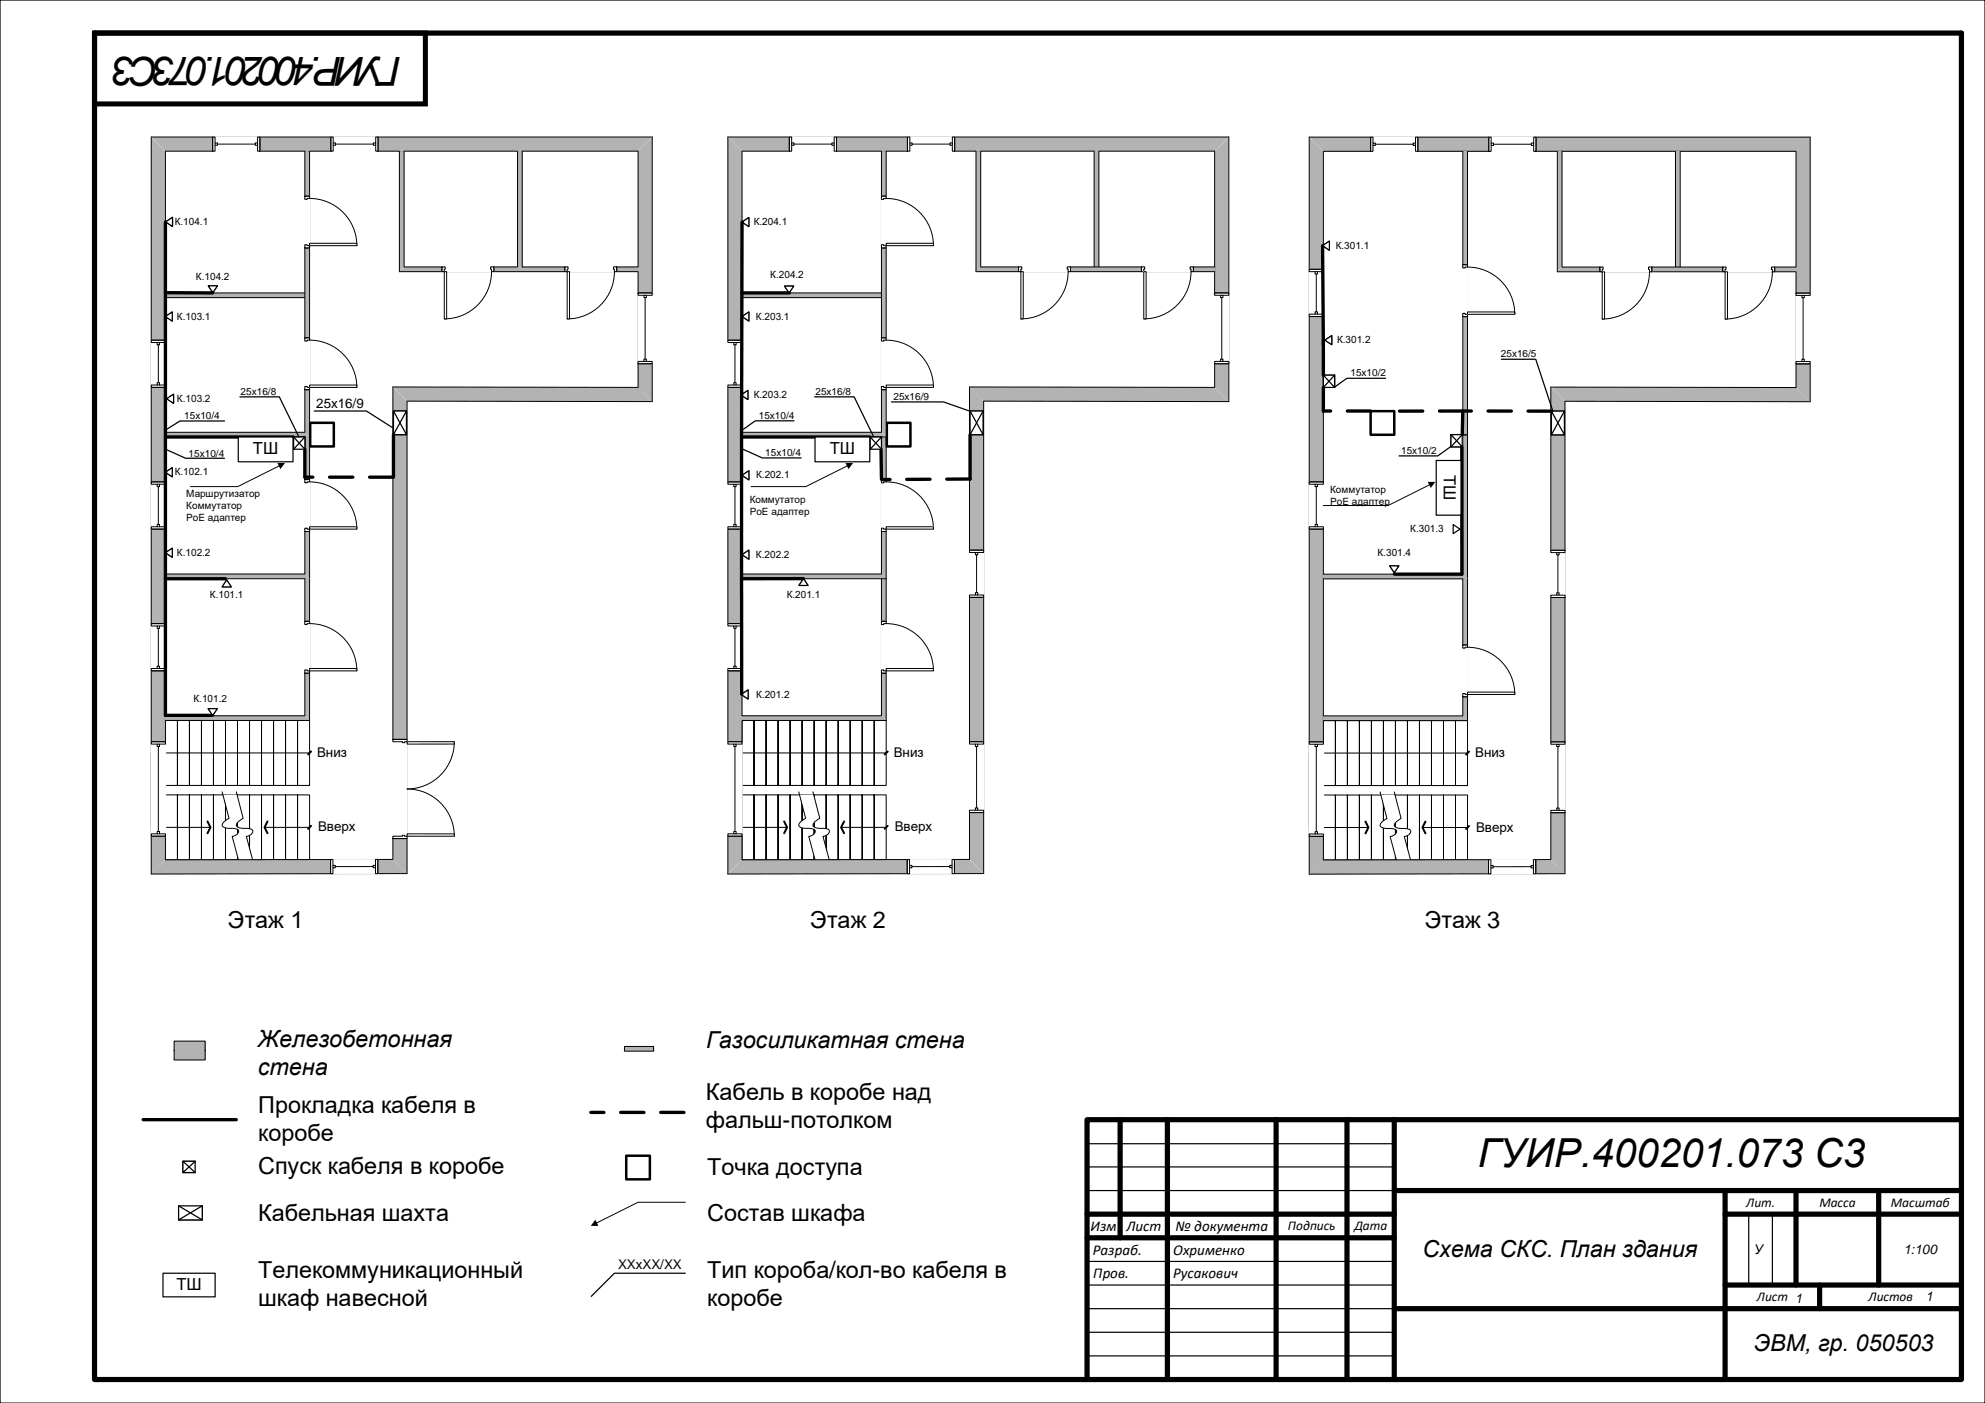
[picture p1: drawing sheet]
<svg xmlns="http://www.w3.org/2000/svg" width="420mm" height="297mm" viewBox="0 0 420 297" stroke-linecap="round" stroke-linejoin="round" font-family="sans-serif">
<defs><g id="words">
<g font-size="8.5">
<text x="84.9" y="12" transform="rotate(-180 84.9 12)">ГУИР.400201.073С3</text>
<text x="312.7" y="247.1">ГУИР.400201.073 С3</text>
</g>
<g font-size="5">
<text x="48.2" y="196.5">Этаж 1</text>
<text x="171.4" y="196.5">Этаж 2</text>
<text x="301.4" y="196.5">Этаж 3</text>
<text x="54.5" y="221.5">Железобетонная</text>
<text x="149.4" y="221.8">Газосиликатная стена</text>
<text x="54.5" y="227.5">стена</text>
<text x="149.4" y="232.9">Кабель в коробе над</text>
<text x="54.6" y="235.5">Прокладка кабеля в</text>
<text x="149.4" y="238.9">фальш-потолком</text>
<text x="54.6" y="241.5">коробе</text>
<text x="54.6" y="248.5">Спуск кабеля в коробе</text>
<text x="149.6" y="248.6">Точка доступа</text>
<text x="54.6" y="258.5">Кабельная шахта</text>
<text x="149.6" y="258.5">Состав шкафа</text>
<text x="301" y="266">Схема СКС. План здания</text>
<text x="54.6" y="270.6">Телекоммуникационный</text>
<text x="149.6" y="270.5">Тип короба/кол-во кабеля в</text>
<text x="54.6" y="276.5">шкаф навесной</text>
<text x="149.6" y="276.4">коробе</text>
<text x="371.1" y="286">ЭВМ, гр. 050503</text>
</g>
<g font-size="3.5">
<text x="53.5" y="96.2">ТШ</text>
<text x="175.6" y="96.2">ТШ</text>
<text x="305.5" y="100.6" transform="rotate(90 305.5 100.6)">ТШ</text>
<text x="37.3" y="273.1">ТШ</text>
</g>
<g font-size="3.2">
<text x="230.8" y="260.5">Изм</text>
<text x="238.3" y="260.5">Лист</text>
<text x="248.7" y="260.5">№ документа</text>
<text x="231.2" y="265.7">Разраб.</text>
<text x="248.2" y="265.7">Охрименко</text>
<text x="231.3" y="270.5">Пров.</text>
<text x="248.2" y="270.5">Русакович</text>
</g>
<g font-size="2.8">
<text x="66.9" y="86.4">25x16/9</text>
<text x="67.1" y="160.2">Вниз</text>
<text x="189.1" y="160.2">Вниз</text>
<text x="312.1" y="160.3">Вниз</text>
<text x="67.3" y="176">Вверх</text>
<text x="189.3" y="176">Вверх</text>
<text x="312.3" y="176">Вверх</text>
<text x="369.5" y="255.4">Лит.</text>
<text x="385" y="255.4">Масса</text>
<text x="400.1" y="255.4">Масштаб</text>
<text x="272.5" y="260.4">Подпись</text>
<text x="286.6" y="260.4">Дата</text>
<text x="130.8" y="268.7">XXxXX/XX</text>
<text x="371.1" y="265.4">У</text>
<text x="402.7" y="265.4">1:100</text>
<text x="371.7" y="275.4">Лист 1</text>
<text x="395.4" y="275.4">Листов</text>
<text x="407.4" y="275.4">1</text>
</g>
<g font-size="2.1">
<text x="37" y="47.6">К.104.1</text>
<text x="159.5" y="47.6">К.204.1</text>
<text x="282.6" y="52.6">К.301.1</text>
<text x="41.4" y="59.2">К.104.2</text>
<text x="163" y="58.8">К.204.2</text>
<text x="37.4" y="67.6">К.103.1</text>
<text x="159.9" y="67.6">К.203.1</text>
<text x="282.9" y="72.6">К.301.2</text>
<text x="317.6" y="75.6">25x16/5</text>
<text x="50.9" y="83.7">25x16/8</text>
<text x="172.6" y="83.7">25x16/8</text>
<text x="285.7" y="79.6">15x10/2</text>
<text x="37.4" y="85.1">К.103.2</text>
<text x="39" y="88.6">15x10/4</text>
<text x="159.5" y="84.3">К.203.2</text>
<text x="160.6" y="88.6">15x10/4</text>
<text x="189.1" y="84.6">25x16/9</text>
<text x="37" y="100.6">К.102.1</text>
<text x="39.9" y="96.7">15x10/4</text>
<text x="160" y="101.3">К.202.1</text>
<text x="161.9" y="96.6">15x10/4</text>
<text x="296.4" y="96.2">15x10/2</text>
<text x="39.4" y="105.1">Маршрутизатор</text>
<text x="39.4" y="107.7">Коммутатор</text>
<text x="158.6" y="106.4">Коммутатор</text>
<text x="281.4" y="104.4">Коммутатор</text>
<text x="281.4" y="106.9">PoE адаптер</text>
<text x="39.4" y="110.2">PoE адаптер</text>
<text x="158.6" y="108.9">PoE адаптер</text>
<text x="298.4" y="112.6">К.301.3</text>
<text x="37.4" y="117.7">К.102.2</text>
<text x="159.9" y="118.1">К.202.2</text>
<text x="291.5" y="117.7">К.301.4</text>
<text x="44.4" y="126.7">К.101.1</text>
<text x="166.5" y="126.7">К.201.1</text>
<text x="40.9" y="148.7">К.101.2</text>
<text x="160" y="147.7">К.201.2</text>
</g>
</g></defs>
<path d="M0 0h420v297h-420z" fill="none" stroke="#000" stroke-width=".26"/>
<g fill="none" stroke="#000" stroke-width="1.1">
<path d="M20 7h395v285h-395zM237 237v25M247 237v55M270 237v55M285 237v55M295 237v55M415 237h-185v55M230 257h65M295 252h120M365 252v40M365 257h50M380 252v20"/>
<path d="M397.5 252v20M230 262h65M295 277h120M365 272h50M385 272v5"/>
</g>
<path d="M230 242.1h65M230 247h65M230 252h65M370 257v15M375 257v15M230 267h65M230 272h65M230 277h65.1M230 282h65M230 287h65" fill="none" stroke="#000" stroke-width=".25"/>
<path d="M20 7h70v15h-70z" fill="none" stroke="#000" stroke-width="1.1" stroke-linecap="butt"/>
<path d="M35 168.3h2.5v13.7h-2.5zM37.5 168.3h2.6v13.7h-2.6zM40.1 168.3h2.5v13.7h-2.5zM42.6 168.3h2.6v13.7h-2.6zM45.2 168.3h2.5v13.7h-2.5zM47.7 168.3h2.5v13.7h-2.5zM50.2 168.3h2.6v13.7h-2.6zM52.8 168.3h2.5v13.7h-2.5zM55.3 168.3h2.6v13.7h-2.6zM57.9 168.3h2.5v13.7h-2.5zM60.4 168.3h2.6v13.7h-2.6zM63 168.3h2.5v13.7h-2.5z" fill-rule="evenodd" fill="#fff"/>
<path d="M35 168.3h2.5v13.7h-2.5zM37.5 168.3h2.6v13.7h-2.6zM40.1 168.3h2.5v13.7h-2.5zM42.6 168.3h2.6v13.7h-2.6zM45.2 168.3h2.5v13.7h-2.5zM47.7 168.3h2.5v13.7h-2.5zM50.2 168.3h2.6v13.7h-2.6zM52.8 168.3h2.5v13.7h-2.5zM55.3 168.3h2.6v13.7h-2.6zM57.9 168.3h2.5v13.7h-2.5zM60.4 168.3h2.6v13.7h-2.6zM63 168.3h2.5v13.7h-2.5z" fill="none" stroke="#000" stroke-width=".21"/>
<path d="M63 152.5h2.5v13.8h-2.5zM60.4 152.5h2.6v13.8h-2.6zM57.9 152.5h2.5v13.8h-2.5zM55.3 152.5h2.6v13.8h-2.6zM52.8 152.5h2.5v13.8h-2.5zM50.2 152.5h2.6v13.8h-2.6zM47.7 152.5h2.5v13.8h-2.5zM45.2 152.5h2.5v13.8h-2.5zM42.6 152.5h2.6v13.8h-2.6zM40.1 152.5h2.5v13.8h-2.5zM37.5 152.5h2.6v13.8h-2.6zM35 152.5h2.5v13.8h-2.5z" fill-rule="evenodd" fill="#fff"/>
<g fill="none" stroke="#000" stroke-width=".21">
<path d="M35 152.5h2.5v13.8h-2.5zM37.5 152.5h2.6v13.8h-2.6zM40.1 152.5h2.5v13.8h-2.5zM42.6 152.5h2.6v13.8h-2.6zM45.2 152.5h2.5v13.8h-2.5zM47.7 152.5h2.5v13.8h-2.5zM50.2 152.5h2.6v13.8h-2.6zM52.8 152.5h2.5v13.8h-2.5zM55.3 152.5h2.6v13.8h-2.6zM57.9 152.5h2.5v13.8h-2.5zM60.4 152.5h2.6v13.8h-2.6zM63 152.5h2.5v13.8h-2.5z"/>
<path d="M65.5 159.4h-33.5v15.7h12.5M56 175.1h9.5"/>
</g>
<path d="M65.8 159.1l-.6 .6M43.9 173.9l.6 1.2-.6 1.3M56.6 173.9l-.6 1.2 .6 1.3M65.8 174.8l-.6 .6" fill="none" stroke="#000" stroke-width=".42"/>
<path d="M47.2 168.2h3l1.2 5a2.63 2.63 0 0 0-1.4 1.4 1.64 1.64 0 0 0 2 .7l.8 .1a.59 .59 0 0 1 .6 .4 .59 .59 0 0 1-.1 .6l-.7 .5-.5 .1 1.3 5h-3l-1.3-5a1.08 1.08 0 0 0 1.2-1.4l-1.3-.3a2.49 2.49 0 0 1-1.9-.4 1.18 1.18 0 0 1 .8-1.3l.6-.4z" fill-rule="evenodd" fill="#fff"/>
<path d="M47 167.6l1.5 5.6a2.64 2.64 0 0 0-1.5 1.4 1.65 1.65 0 0 0 2 .7l.8 .1a.59 .59 0 0 1 .6 .4 .59 .59 0 0 1-.1 .6l-.7 .5-.5 .1 1.5 5.7M50 167.6l1.4 5.6a2.63 2.63 0 0 0-1.4 1.4 1.64 1.64 0 0 0 2 .7l.8 .1a.59 .59 0 0 1 .6 .4 .59 .59 0 0 1-.1 .6l-.7 .5-.5 .1 1.5 5.7" fill="none" stroke="#000" stroke-width=".21"/>
<path d="M30.3 237h19.7" fill="none" stroke="#000" stroke-width=".71"/>
<path d="M38.7 245.8h2.6v2.4h-2.6z" fill-rule="evenodd" fill="#fff"/>
<path d="M38.7 245.8h2.6v2.4h-2.6zM38.7 245.8l2.6 2.4M41.3 245.8l-2.6 2.4" fill="none" stroke="#000" stroke-width=".26"/>
<path d="M38.7 245.8h2.6v2.4h-2.6z" fill-rule="evenodd" fill="#fff"/>
<path d="M38.7 245.8h2.6v2.4h-2.6zM38.7 245.8l2.6 2.4M41.3 245.8l-2.6 2.4" fill="none" stroke="#000" stroke-width=".26"/>
<path d="M37.8 255.2h5v3h-5z" fill-rule="evenodd" fill="#fff"/>
<path d="M37.8 255.2h5v3h-5zM37.8 255.2l5 3M42.8 255.2l-5 3" fill="none" stroke="#000" stroke-width=".26"/>
<path d="M37.8 255.2h5v3h-5z" fill-rule="evenodd" fill="#fff"/>
<path d="M37.8 255.2h5v3h-5zM37.8 255.2l5 3M42.8 255.2l-5 3" fill="none" stroke="#000" stroke-width=".26"/>
<path d="M34.5 269.5h11v5h-11z" fill-rule="evenodd" fill="#fff"/>
<path d="M34.5 269.5h11v5h-11z" fill="none" stroke="#000" stroke-width=".25"/>
<path d="M132.5 244.6h5v5h-5z" fill="none" stroke="#000" stroke-width=".53"/>
<path d="M145 254.5h-10l-8.9 4.4" fill="none" stroke="#000" stroke-width=".21"/>
<path d="M126 258.2l.6 1.3h-1.6z" fill="#000"/>
<path d="M145 269.5h-15l-4.9 4.9" fill="none" stroke="#000" stroke-width=".26"/>
<path d="M144.7 235.5h-19.7" fill="none" stroke="#000" stroke-width=".71" stroke-dasharray="4.9 3.5"/>
<path d="M36.8 220.4h6.6v4h-6.6z" fill-rule="evenodd" fill="#b3b3b3"/>
<path d="M36.8 220.4h6.6v4h-6.6z" fill="none" stroke="#000" stroke-width=".21"/>
<path d="M132.1 221.5h6.2v1h-6.2z" fill-rule="evenodd" fill="#b3b3b3"/>
<path d="M132.1 221.5h6.2v1h-6.2z" fill="none" stroke="#000" stroke-width=".21"/>
<path d="M32 29l3 3v150l-3 3z" fill-rule="evenodd" fill="#b3b3b3"/>
<path d="M32 29v156M35 32v150" fill="none" stroke="#000" stroke-width=".21"/>
<path d="M32 29h106l-3 3h-100z" fill-rule="evenodd" fill="#b3b3b3"/>
<path d="M32 29h106M35 32h100" fill="none" stroke="#000" stroke-width=".21"/>
<path d="M138 29v56l-3-3v-50z" fill-rule="evenodd" fill="#b3b3b3"/>
<path d="M135 32v50M138 29v56" fill="none" stroke="#000" stroke-width=".21"/>
<path d="M35 182l48.1-.1 3 3-54.1 .1z" fill-rule="evenodd" fill="#b3b3b3"/>
<path d="M83.1 181.9l-48.1 .1M86.1 184.9l-54.1 .1" fill="none" stroke="#000" stroke-width=".21"/>
<path d="M83.1 81.9l3 3v100l-3-3z" fill-rule="evenodd" fill="#b3b3b3"/>
<path d="M83.1 81.9v100M86.1 84.9v100" fill="none" stroke="#000" stroke-width=".21"/>
<path d="M83.1 81.9l51.9 .1 3 3-51.9-.1z" fill-rule="evenodd" fill="#b3b3b3"/>
<path d="M83.1 81.9l51.9 .1M86.1 84.9l51.9 .1" fill="none" stroke="#000" stroke-width=".21"/>
<g fill="#b3b3b3">
<path d="M35 62h29.5v1h-29.5z" fill-rule="evenodd"/>
<path d="M64.5 62l.1 1z" fill-rule="evenodd"/>
<path d="M34.9 62l.1 1z" fill-rule="evenodd"/>
</g>
<path d="M35 63h29.5M35 62h29.5" fill="none" stroke="#000" stroke-width=".21"/>
<g fill="#b3b3b3">
<path d="M64.5 32h1v60.5l-1-1z" fill-rule="evenodd"/>
<path d="M64.5 31.9l1 .1z" fill-rule="evenodd"/>
</g>
<path d="M64.5 32v59.5M65.5 32v60.5" fill="none" stroke="#000" stroke-width=".21"/>
<g fill="#b3b3b3">
<path d="M35 91.5h29.5l1 1h-30.5z" fill-rule="evenodd"/>
<path d="M34.9 91.5l.1 1z" fill-rule="evenodd"/>
</g>
<path d="M35 92.5h30.5M35 91.5h29.5" fill="none" stroke="#000" stroke-width=".21"/>
<g fill="#b3b3b3">
<path d="M35 121.5h29.5l1 1h-30.5z" fill-rule="evenodd"/>
<path d="M34.9 121.5l.1 1z" fill-rule="evenodd"/>
</g>
<path d="M35 122.5h30.5M35 121.5h29.5" fill="none" stroke="#000" stroke-width=".21"/>
<g fill="#b3b3b3">
<path d="M35 151.5h29.5l1 1h-30.5z" fill-rule="evenodd"/>
<path d="M34.9 151.5l.1 1z" fill-rule="evenodd"/>
</g>
<path d="M35 152.5h30.5M35 151.5h29.5" fill="none" stroke="#000" stroke-width=".21"/>
<path d="M83.2 87h2.8v5h-2.8z" fill-rule="evenodd" fill="#fff"/>
<path d="M83.2 87h2.8v5h-2.8zM83.2 87l2.8 5M86 87l-2.8 5" fill="none" stroke="#000" stroke-width=".26"/>
<path d="M83.2 87h2.8v5h-2.8z" fill-rule="evenodd" fill="#fff"/>
<path d="M83.2 87h2.8v5h-2.8zM83.2 87l2.8 5M86 87l-2.8 5" fill="none" stroke="#000" stroke-width=".26"/>
<g fill="#b3b3b3">
<path d="M64.5 92.5h1v30l-1-1z" fill-rule="evenodd"/>
<path d="M64.5 92.4l1 .1z" fill-rule="evenodd"/>
</g>
<path d="M64.5 92.5v29M65.5 92.5v30" fill="none" stroke="#000" stroke-width=".21"/>
<g fill="#b3b3b3">
<path d="M64.5 122.5h1v30l-1-1z" fill-rule="evenodd"/>
<path d="M64.5 122.4l1 .1z" fill-rule="evenodd"/>
</g>
<path d="M64.5 122.5v29M65.5 122.5v30" fill="none" stroke="#000" stroke-width=".21"/>
<path d="M83.1 101h-18.6" fill="none" stroke="#000" stroke-width=".71" stroke-dasharray="4.9 3.5"/>
<path d="M64.4 131.5h1.2v11h-1.2z" fill-rule="evenodd" fill="#fff"/>
<path d="M64.4 131.5h1.2v11h-1.2z" fill="none" stroke="#fff" stroke-width=".21"/>
<path d="M64.5 142v.5h1v-.5zM64.5 131.5h1v.5h-1z" fill-rule="evenodd" fill="#fff"/>
<path d="M64.5 132v-.5h1v.5h-.5M64.5 142v.5h1v-.5h-.5" fill="none" stroke="#000" stroke-width=".21"/>
<path d="M64.5 141.8v.2h.5v-.2zM64.5 132h.5v.2h-.5z" fill-rule="evenodd" fill="#fff"/>
<path d="M64.5 132v.2h.5v-.2M64.5 131.5h1M65.5 132a10 10 0 0 1 10 10M64.5 142v-.2h.5v.2M64.5 142.5h1" fill="none" stroke="#000" stroke-width=".21"/>
<path d="M65.5 141.5h10v.5h-10z" fill-rule="evenodd" fill="#fff"/>
<path d="M65.5 141.5h10v.5h-10z" fill="none" stroke="#000" stroke-width=".21"/>
<path d="M64.4 101.5h1.2v11h-1.2z" fill-rule="evenodd" fill="#fff"/>
<path d="M64.4 101.5h1.2v11h-1.2z" fill="none" stroke="#fff" stroke-width=".21"/>
<path d="M64.5 112v.5h1v-.5zM64.5 101.5h1v.5h-1z" fill-rule="evenodd" fill="#fff"/>
<path d="M64.5 112v.5h1v-.5h-.5M64.5 102v-.5h1v.5h-.5" fill="none" stroke="#000" stroke-width=".21"/>
<path d="M64.5 111.8v.2h.5v-.2zM64.5 102h.5v.2h-.5z" fill-rule="evenodd" fill="#fff"/>
<path d="M64.5 112v-.2h.5v.2M64.5 102v.2h.5v-.2M64.5 112.5h1M64.5 101.5h1M65.5 102a10 10 0 0 1 10 10" fill="none" stroke="#000" stroke-width=".21"/>
<path d="M65.5 111.5h10v.5h-10z" fill-rule="evenodd" fill="#fff"/>
<path d="M65.5 111.5h10v.5h-10z" fill="none" stroke="#000" stroke-width=".21"/>
<path d="M64.4 41.5h1.2v11h-1.2z" fill-rule="evenodd" fill="#fff"/>
<path d="M64.4 41.5h1.2v11h-1.2z" fill="none" stroke="#fff" stroke-width=".21"/>
<path d="M64.5 52v.5h1v-.5zM64.5 41.5h1v.5h-1z" fill-rule="evenodd" fill="#fff"/>
<path d="M64.5 52v.5h1v-.5h-.5M64.5 42v-.5h1v.5h-.5" fill="none" stroke="#000" stroke-width=".21"/>
<path d="M64.5 51.8v.2h.5v-.2zM64.5 42h.5v.2h-.5z" fill-rule="evenodd" fill="#fff"/>
<path d="M64.5 52v-.2h.5v.2M64.5 42v.2h.5v-.2M64.5 52.5h1M64.5 41.5h1M65.5 42a10 10 0 0 1 10 10" fill="none" stroke="#000" stroke-width=".21"/>
<path d="M65.5 51.5h10v.5h-10z" fill-rule="evenodd" fill="#fff"/>
<path d="M65.5 51.5h10v.5h-10z" fill="none" stroke="#000" stroke-width=".21"/>
<path d="M83.1 156.5h3.1v21h-3.1z" fill-rule="evenodd" fill="#fff"/>
<path d="M83.1 156.5h3.1v21h-3.1z" fill="none" stroke="#fff" stroke-width=".21"/>
<path d="M83.1 177v.5h3v-.5zM83.1 156.5h3v.5h-3z" fill-rule="evenodd" fill="#fff"/>
<path d="M85.1 157h-2v-.5h3v.5h-.5M85.1 177h-2v.5h3v-.5h-.5" fill="none" stroke="#000" stroke-width=".21"/>
<path d="M85.1 176.8v.2h.5v-.2zM85.1 157h.5v.2h-.5z" fill-rule="evenodd" fill="#fff"/>
<path d="M83.1 156.5h3M85.1 157v.2h.5v-.2M96.1 157a10 10 0 0 1-10 10 10 10 0 0 1 10 10M83.1 177.5h3M85.1 177v-.2h.5v.2" fill="none" stroke="#000" stroke-width=".21"/>
<path d="M86.1 157h10v.5h-10z" fill-rule="evenodd" fill="#fff"/>
<path d="M86.1 157h10v.5h-10z" fill="none" stroke="#000" stroke-width=".21"/>
<path d="M86.1 176.5h10v.5h-10z" fill-rule="evenodd" fill="#fff"/>
<path d="M86.1 176.5h10v.5h-10z" fill="none" stroke="#000" stroke-width=".21"/>
<g fill="#b3b3b3">
<path d="M85.5 56.5h49.5v1h-50.5z" fill-rule="evenodd"/>
<path d="M135 56.5l.1 1z" fill-rule="evenodd"/>
</g>
<path d="M84.5 57.5h50.5M85.5 56.5h49.5" fill="none" stroke="#000" stroke-width=".21"/>
<g fill="#b3b3b3">
<path d="M84.5 32h1v24.5l-1 1z" fill-rule="evenodd"/>
<path d="M84.5 31.9l1 .1z" fill-rule="evenodd"/>
</g>
<path d="M84.5 32v25.5M85.5 32v24.5" fill="none" stroke="#000" stroke-width=".21"/>
<g fill="#b3b3b3">
<path d="M109.5 32h1v24.5h-1z" fill-rule="evenodd"/>
<path d="M109.5 56.5l1 .1z" fill-rule="evenodd"/>
<path d="M109.5 31.9l1 .1z" fill-rule="evenodd"/>
</g>
<path d="M109.5 32v24.5M110.5 32v24.5" fill="none" stroke="#000" stroke-width=".21"/>
<path d="M93.5 56.5h11v1.1h-11z" fill-rule="evenodd" fill="#fff"/>
<path d="M93.5 56.5h11v1.1h-11z" fill="none" stroke="#fff" stroke-width=".21"/>
<path d="M93.5 56.5v1h.5v-1zM104 56.5h.5v1h-.5z" fill-rule="evenodd" fill="#fff"/>
<path d="M94 56.5h-.5v1h.5v-.5M104 56.5h.5v1h-.5v-.5" fill="none" stroke="#000" stroke-width=".21"/>
<path d="M94 56.5v.5h.2v-.5zM103.8 56.5h.2v.5h-.2z" fill-rule="evenodd" fill="#fff"/>
<path d="M93.5 56.5v1M94 56.5h.2v.5h-.2M104 56.5h-.2v.5h.2M104 57.5a10 10 0 0 1-10 10M104.5 56.5v1" fill="none" stroke="#000" stroke-width=".21"/>
<path d="M94 57.5h.5v10h-.5z" fill-rule="evenodd" fill="#fff"/>
<path d="M94 57.5h.5v10h-.5z" fill="none" stroke="#000" stroke-width=".21"/>
<path d="M119.5 56.5h11v1.1h-11z" fill-rule="evenodd" fill="#fff"/>
<path d="M119.5 56.5h11v1.1h-11z" fill="none" stroke="#fff" stroke-width=".21"/>
<path d="M119.5 56.5v1h.5v-1zM130 56.5h.5v1h-.5z" fill-rule="evenodd" fill="#fff"/>
<path d="M120 56.5h-.5v1h.5v-.5M130 56.5h.5v1h-.5v-.5" fill="none" stroke="#000" stroke-width=".21"/>
<path d="M120 56.5v.5h.2v-.5zM129.8 56.5h.2v.5h-.2z" fill-rule="evenodd" fill="#fff"/>
<path d="M119.5 56.5v1M120 56.5h.2v.5h-.2M130 56.5h-.2v.5h.2M130 57.5a10 10 0 0 1-10 10M130.5 56.5v1" fill="none" stroke="#000" stroke-width=".21"/>
<path d="M120 57.5h.5v10h-.5z" fill-rule="evenodd" fill="#fff"/>
<path d="M120 57.5h.5v10h-.5z" fill="none" stroke="#000" stroke-width=".21"/>
<path d="M35 92.5h27.1M64.5 95.1v5.9M83.2 92v9" fill="none" stroke="#000" stroke-width=".71"/>
<path d="M62.1 92.5h2.4v2.6h-2.4z" fill-rule="evenodd" fill="#fff"/>
<path d="M62.1 92.5h2.4v2.6h-2.4zM62.1 92.5l2.4 2.6M64.5 92.5l-2.4 2.6" fill="none" stroke="#000" stroke-width=".26"/>
<path d="M62.1 92.5h2.4v2.6h-2.4z" fill-rule="evenodd" fill="#fff"/>
<path d="M62.1 92.5h2.4v2.6h-2.4zM62.1 92.5l2.4 2.6M64.5 92.5l-2.4 2.6" fill="none" stroke="#000" stroke-width=".26"/>
<path d="M35 100l1.4-1v1.9z" fill="#fff"/>
<path d="M35 100l1.4-1v1.9z" fill="none" stroke="#000" stroke-width=".25"/>
<path d="M35 100l1.4-1v1.9z" fill="#fff"/>
<path d="M35 100l1.4-1v1.9z" fill="none" stroke="#000" stroke-width=".25"/>
<path d="M35 117l1.4-1v2z" fill="#fff"/>
<path d="M35 117l1.4-1v2z" fill="none" stroke="#000" stroke-width=".25"/>
<path d="M35 117l1.4-1v2z" fill="#fff"/>
<path d="M35 117l1.4-1v2z" fill="none" stroke="#000" stroke-width=".25"/>
<path d="M35 151.4h9.9" fill="none" stroke="#000" stroke-width=".71"/>
<path d="M44 150h2l-1 1.4z" fill="#fff"/>
<path d="M44 150h2l-1 1.4z" fill="none" stroke="#000" stroke-width=".25"/>
<path d="M44 150h2l-1 1.4z" fill="#fff"/>
<path d="M44 150h2l-1 1.4z" fill="none" stroke="#000" stroke-width=".25"/>
<path d="M48 122.8l.9 1.4h-1.9z" fill="#fff"/>
<path d="M48 122.8l.9 1.4h-1.9z" fill="none" stroke="#000" stroke-width=".25"/>
<path d="M48 122.8l.9 1.4h-1.9z" fill="#fff"/>
<path d="M48 122.8l.9 1.4h-1.9z" fill="none" stroke="#000" stroke-width=".25"/>
<path d="M35 122.5h12.7" fill="none" stroke="#000" stroke-width=".71"/>
<path d="M65.6 89.5h5v5h-5z" fill="none" stroke="#000" stroke-width=".53"/>
<path d="M44.1 60.5h1.9l-1 1.4z" fill="#fff"/>
<path d="M44.1 60.5h1.9l-1 1.4z" fill="none" stroke="#000" stroke-width=".25"/>
<path d="M44.1 60.5h1.9l-1 1.4z" fill="#fff"/>
<path d="M44.1 60.5h1.9l-1 1.4z" fill="none" stroke="#000" stroke-width=".25"/>
<path d="M35 62h10" fill="none" stroke="#000" stroke-width=".71"/>
<path d="M35.1 47l1.4-1v1.9z" fill="#fff"/>
<path d="M35.1 47l1.4-1v1.9z" fill="none" stroke="#000" stroke-width=".25"/>
<path d="M35.1 47l1.4-1v1.9z" fill="#fff"/>
<path d="M35.1 47l1.4-1v1.9z" fill="none" stroke="#000" stroke-width=".25"/>
<path d="M134.9 62h3.1v15h-3.1z" fill-rule="evenodd" fill="#fff"/>
<path d="M134.9 62h3.1v15h-3.1z" fill="none" stroke="#fff" stroke-width=".21"/>
<path d="M135 62h3v.5h-3zM135 76.5v.5h3v-.5z" fill-rule="evenodd" fill="#fff"/>
<path d="M136.2 62.5h-1.2v-.5h3v.5h-1.2M136.2 76.5h-1.2v.5h3v-.5h-1.2" fill="none" stroke="#000" stroke-width=".21"/>
<path d="M136.2 62.5h.6v.5h-.6zM136.2 76v.5h.6v-.5z" fill-rule="evenodd" fill="#fff"/>
<path d="M135 62h3M135 77h3M136.2 62.5h.6v.5h-.6zM136.2 76h.6v.5h-.6zM136.5 63v13" fill="none" stroke="#000" stroke-width=".21"/>
<path d="M35 47v14.6" fill="none" stroke="#000" stroke-width=".71"/>
<path d="M64.4 71.5h1.2v11h-1.2z" fill-rule="evenodd" fill="#fff"/>
<path d="M64.4 71.5h1.2v11h-1.2z" fill="none" stroke="#fff" stroke-width=".21"/>
<path d="M64.5 82v.5h1v-.5zM64.5 71.5h1v.5h-1z" fill-rule="evenodd" fill="#fff"/>
<path d="M64.5 72v-.5h1v.5h-.5M64.5 82v.5h1v-.5h-.5" fill="none" stroke="#000" stroke-width=".21"/>
<path d="M64.5 81.8v.2h.5v-.2zM64.5 72h.5v.2h-.5z" fill-rule="evenodd" fill="#fff"/>
<path d="M64.5 72v.2h.5v-.2M64.5 71.5h1M65.5 72a10 10 0 0 1 10 10M64.5 82v-.2h.5v.2M64.5 82.5h1" fill="none" stroke="#000" stroke-width=".21"/>
<path d="M65.5 81.5h10v.5h-10z" fill-rule="evenodd" fill="#fff"/>
<path d="M65.5 81.5h10v.5h-10z" fill="none" stroke="#000" stroke-width=".21"/>
<path d="M31.9 72h3.2v10h-3.2z" fill-rule="evenodd" fill="#fff"/>
<path d="M31.9 72h3.2v10h-3.2z" fill="none" stroke="#fff" stroke-width=".21"/>
<path d="M32 81.5h3v.5h-3zM32 72v.5h3v-.5z" fill-rule="evenodd" fill="#fff"/>
<path d="M33.3 72.5h-1.3v-.5h3v.5h-1.3M33.3 81.5h-1.3v.5h3v-.5h-1.3" fill="none" stroke="#000" stroke-width=".21"/>
<path d="M33.3 81h.4v.5h-.4zM33.3 72.5v.5h.4v-.5z" fill-rule="evenodd" fill="#fff"/>
<path d="M32 72h3M33.3 72.5h.4v.5h-.4zM33.5 73v8M32 82h3M33.3 81h.4v.5h-.4z" fill="none" stroke="#000" stroke-width=".21"/>
<path d="M31.9 102h3.2v10h-3.2z" fill-rule="evenodd" fill="#fff"/>
<path d="M31.9 102h3.2v10h-3.2z" fill="none" stroke="#fff" stroke-width=".21"/>
<path d="M32 111.5h3v.5h-3zM32 102v.5h3v-.5z" fill-rule="evenodd" fill="#fff"/>
<path d="M33.3 111.5h-1.3v.5h3v-.5h-1.3M33.3 102.5h-1.3v-.5h3v.5h-1.3" fill="none" stroke="#000" stroke-width=".21"/>
<path d="M33.3 111h.4v.5h-.4zM33.3 102.5v.5h.4v-.5z" fill-rule="evenodd" fill="#fff"/>
<path d="M32 112h3M32 102h3M33.3 111h.4v.5h-.4zM33.3 102.5h.4v.5h-.4zM33.5 103v8" fill="none" stroke="#000" stroke-width=".21"/>
<path d="M31.9 132h3.2v10h-3.2z" fill-rule="evenodd" fill="#fff"/>
<path d="M31.9 132h3.2v10h-3.2z" fill="none" stroke="#fff" stroke-width=".21"/>
<path d="M32 141.5h3v.5h-3zM32 132v.5h3v-.5z" fill-rule="evenodd" fill="#fff"/>
<path d="M33.3 132.5h-1.3v-.5h3v.5h-1.3M33.3 141.5h-1.3v.5h3v-.5h-1.3" fill="none" stroke="#000" stroke-width=".21"/>
<path d="M33.3 141h.4v.5h-.4zM33.3 132.5v.5h.4v-.5z" fill-rule="evenodd" fill="#fff"/>
<path d="M32 132h3M33.3 132.5h.4v.5h-.4zM33.5 133v8M32 142h3M33.3 141h.4v.5h-.4z" fill="none" stroke="#000" stroke-width=".21"/>
<path d="M31.9 157h3.2v20h-3.2z" fill-rule="evenodd" fill="#fff"/>
<path d="M31.9 157h3.2v20h-3.2z" fill="none" stroke="#fff" stroke-width=".21"/>
<path d="M32 176.5h3v.5h-3zM32 157v.5h3v-.5z" fill-rule="evenodd" fill="#fff"/>
<path d="M33.3 157.5h-1.3v-.5h3v.5h-1.3M33.3 176.5h-1.3v.5h3v-.5h-1.3" fill="none" stroke="#000" stroke-width=".21"/>
<path d="M33.3 176h.4v.5h-.4zM33.3 157.5v.5h.4v-.5z" fill-rule="evenodd" fill="#fff"/>
<path d="M32 157h3M33.3 157.5h.4v.5h-.4zM33.5 158v18M32 177h3M33.3 176h.4v.5h-.4z" fill="none" stroke="#000" stroke-width=".21"/>
<path d="M69.9 181.9h10v3.1h-10z" fill-rule="evenodd" fill="#fff"/>
<path d="M69.9 181.9h10v3.1h-10z" fill="none" stroke="#fff" stroke-width=".21"/>
<path d="M79.4 181.9h.5v3h-.5zM69.9 181.9v3h.5v-3z" fill-rule="evenodd" fill="#fff"/>
<path d="M70.4 183.2v-1.3h-.5v3h.5v-1.2M79.4 183.2v-1.3h.5v3h-.5v-1.2" fill="none" stroke="#000" stroke-width=".21"/>
<path d="M78.9 183.2h.5v.5h-.5zM70.4 183.2v.5h.5v-.5z" fill-rule="evenodd" fill="#fff"/>
<path d="M69.9 181.9v3M70.4 183.2h.5v.5h-.5zM78.9 183.2h.5v.5h-.5zM78.9 183.4h-8M79.9 181.9v3" fill="none" stroke="#000" stroke-width=".21"/>
<path d="M45 28.9h10v3.1h-10z" fill-rule="evenodd" fill="#fff"/>
<path d="M45 28.9h10v3.1h-10z" fill="none" stroke="#fff" stroke-width=".21"/>
<path d="M45 29h.5v3h-.5zM54.5 29v3h.5v-3z" fill-rule="evenodd" fill="#fff"/>
<path d="M45.5 30.3v-1.3h-.5v3h.5v-1.2M54.5 30.3v-1.3h.5v3h-.5v-1.2" fill="none" stroke="#000" stroke-width=".21"/>
<path d="M45.5 30.3h.5v.5h-.5zM54 30.3v.5h.5v-.5z" fill-rule="evenodd" fill="#fff"/>
<path d="M45 29v3M45.5 30.3h.5v.5h-.5zM46 30.5h8M54 30.3h.5v.5h-.5zM55 29v3" fill="none" stroke="#000" stroke-width=".21"/>
<path d="M70 28.9h10v3.1h-10z" fill-rule="evenodd" fill="#fff"/>
<path d="M70 28.9h10v3.1h-10z" fill="none" stroke="#fff" stroke-width=".21"/>
<path d="M70 29h.5v3h-.5zM79.5 29v3h.5v-3z" fill-rule="evenodd" fill="#fff"/>
<path d="M70.5 30.3v-1.3h-.5v3h.5v-1.2M79.5 30.3v-1.3h.5v3h-.5v-1.2" fill="none" stroke="#000" stroke-width=".21"/>
<path d="M70.5 30.3h.5v.5h-.5zM79 30.3v.5h.5v-.5z" fill-rule="evenodd" fill="#fff"/>
<path d="M70 29v3M70.5 30.3h.5v.5h-.5zM71 30.5h8M79 30.3h.5v.5h-.5zM80 29v3" fill="none" stroke="#000" stroke-width=".21"/>
<path d="M35 61.6v89.8" fill="none" stroke="#000" stroke-width=".71"/>
<path d="M35.3 84.4l1.4-1v2z" fill="#fff"/>
<path d="M35.3 84.4l1.4-1v2z" fill="none" stroke="#000" stroke-width=".25"/>
<path d="M35.3 84.4l1.4-1v2z" fill="#fff"/>
<path d="M35.3 84.4l1.4-1v2z" fill="none" stroke="#000" stroke-width=".25"/>
<path d="M35 67l1.4-1v2z" fill="#fff"/>
<path d="M35 67l1.4-1v2z" fill="none" stroke="#000" stroke-width=".25"/>
<path d="M35 67l1.4-1v2z" fill="#fff"/>
<path d="M35 67l1.4-1v2z" fill="none" stroke="#000" stroke-width=".25"/>
<path d="M157 168.3h2.5v13.7h-2.5zM159.5 168.3h2.6v13.7h-2.6zM162.1 168.3h2.5v13.7h-2.5zM164.6 168.3h2.6v13.7h-2.6zM167.2 168.3h2.5v13.7h-2.5zM169.7 168.3h2.6v13.7h-2.6zM172.3 168.3h2.5v13.7h-2.5zM174.8 168.3h2.5v13.7h-2.5zM177.3 168.3h2.6v13.7h-2.6zM179.9 168.3h2.5v13.7h-2.5zM182.4 168.3h2.6v13.7h-2.6zM185 168.3h2.5v13.7h-2.5z" fill-rule="evenodd" fill="#fff"/>
<path d="M157 168.3h2.5v13.7h-2.5zM159.5 168.3h2.6v13.7h-2.6zM162.1 168.3h2.5v13.7h-2.5zM164.6 168.3h2.6v13.7h-2.6zM167.2 168.3h2.5v13.7h-2.5zM169.7 168.3h2.6v13.7h-2.6zM172.3 168.3h2.5v13.7h-2.5zM174.8 168.3h2.5v13.7h-2.5zM177.3 168.3h2.6v13.7h-2.6zM179.9 168.3h2.5v13.7h-2.5zM182.4 168.3h2.6v13.7h-2.6zM185 168.3h2.5v13.7h-2.5z" fill="none" stroke="#000" stroke-width=".21"/>
<path d="M185 152.5h2.5v13.8h-2.5zM182.4 152.5h2.6v13.8h-2.6zM179.9 152.5h2.5v13.8h-2.5zM177.3 152.5h2.6v13.8h-2.6zM174.8 152.5h2.5v13.8h-2.5zM172.3 152.5h2.5v13.8h-2.5zM169.7 152.5h2.6v13.8h-2.6zM167.2 152.5h2.5v13.8h-2.5zM164.6 152.5h2.6v13.8h-2.6zM162.1 152.5h2.5v13.8h-2.5zM159.5 152.5h2.6v13.8h-2.6zM157 152.5h2.5v13.8h-2.5z" fill-rule="evenodd" fill="#fff"/>
<g fill="none" stroke="#000" stroke-width=".21">
<path d="M157 152.5h2.5v13.8h-2.5zM159.5 152.5h2.6v13.8h-2.6zM162.1 152.5h2.5v13.8h-2.5zM164.6 152.5h2.6v13.8h-2.6zM167.2 152.5h2.5v13.8h-2.5zM169.7 152.5h2.6v13.8h-2.6zM172.3 152.5h2.5v13.8h-2.5zM174.8 152.5h2.5v13.8h-2.5zM177.3 152.5h2.6v13.8h-2.6zM179.9 152.5h2.5v13.8h-2.5zM182.4 152.5h2.6v13.8h-2.6zM185 152.5h2.5v13.8h-2.5z"/>
<path d="M187.5 159.4h-33.5v15.7h12.5M178 175.1h9.5"/>
</g>
<path d="M187.8 159.1l-.6 .6M165.9 173.9l.6 1.2-.6 1.3M178.6 173.9l-.6 1.2 .6 1.3M187.8 174.8l-.6 .6" fill="none" stroke="#000" stroke-width=".42"/>
<path d="M169.2 168.2h3l1.3 5a2.64 2.64 0 0 0-1.5 1.4 1.64 1.64 0 0 0 2 .7l.8 .1a.59 .59 0 0 1 .6 .4 .59 .59 0 0 1-.1 .6l-.7 .5-.5 .1 1.3 5h-3l-1.3-5a1.07 1.07 0 0 0 1.2-1.4l-1.3-.3a2.48 2.48 0 0 1-1.9-.4 1.18 1.18 0 0 1 .8-1.3l.5-.4z" fill-rule="evenodd" fill="#fff"/>
<path d="M169 167.6l1.4 5.6a2.64 2.64 0 0 0-1.4 1.4 1.64 1.64 0 0 0 2 .7l.8 .1a.59 .59 0 0 1 .6 .4 .59 .59 0 0 1-.1 .6l-.7 .5-.5 .1 1.5 5.7M172 167.6l1.5 5.6a2.64 2.64 0 0 0-1.5 1.4 1.64 1.64 0 0 0 2 .7l.8 .1a.59 .59 0 0 1 .6 .4 .59 .59 0 0 1-.1 .6l-.7 .5-.5 .1 1.5 5.7" fill="none" stroke="#000" stroke-width=".21"/>
<path d="M154 29l3 3v150l-3 3z" fill-rule="evenodd" fill="#b3b3b3"/>
<path d="M154 29v156M157 32v150" fill="none" stroke="#000" stroke-width=".21"/>
<path d="M154 29h106l-3 3h-100z" fill-rule="evenodd" fill="#b3b3b3"/>
<path d="M154 29h106M157 32h100" fill="none" stroke="#000" stroke-width=".21"/>
<path d="M257 32l3-3v56l-3-3z" fill-rule="evenodd" fill="#b3b3b3"/>
<path d="M257 32v50M260 29v56" fill="none" stroke="#000" stroke-width=".21"/>
<path d="M157 182l48.1-.1 3 3-54.1 .1z" fill-rule="evenodd" fill="#b3b3b3"/>
<path d="M205.1 181.9l-48.1 .1M208.1 184.9l-54.1 .1" fill="none" stroke="#000" stroke-width=".21"/>
<path d="M205.1 81.9l3 3v100l-3-3z" fill-rule="evenodd" fill="#b3b3b3"/>
<path d="M205.1 81.9v100M208.1 84.9v100" fill="none" stroke="#000" stroke-width=".21"/>
<path d="M205.1 81.9l51.9 .1 3 3-51.9-.1z" fill-rule="evenodd" fill="#b3b3b3"/>
<path d="M205.1 81.9l51.9 .1M208.1 84.9l51.9 .1" fill="none" stroke="#000" stroke-width=".21"/>
<g fill="#b3b3b3">
<path d="M186.5 92.5h1v30l-1-1z" fill-rule="evenodd"/>
<path d="M186.5 92.4l1 .1z" fill-rule="evenodd"/>
</g>
<path d="M186.5 92.5v29M187.5 92.5v30" fill="none" stroke="#000" stroke-width=".21"/>
<g fill="#b3b3b3">
<path d="M186.5 122.5h1v30l-1-1z" fill-rule="evenodd"/>
<path d="M186.5 122.4l1 .1z" fill-rule="evenodd"/>
</g>
<path d="M186.5 122.5v29M187.5 122.5v30" fill="none" stroke="#000" stroke-width=".21"/>
<path d="M157 100.6l1.4-1v2z" fill="#fff"/>
<path d="M157 100.6l1.4-1v2z" fill="none" stroke="#000" stroke-width=".25"/>
<path d="M157 100.6l1.4-1v2z" fill="#fff"/>
<path d="M157 100.6l1.4-1v2z" fill="none" stroke="#000" stroke-width=".25"/>
<path d="M157 117.4l1.4-1v2z" fill="#fff"/>
<path d="M157 117.4l1.4-1v2z" fill="none" stroke="#000" stroke-width=".25"/>
<path d="M157 117.4l1.4-1v2z" fill="#fff"/>
<path d="M157 117.4l1.4-1v2z" fill="none" stroke="#000" stroke-width=".25"/>
<path d="M156.8 147l1.5-1v2z" fill="#fff"/>
<path d="M156.8 147l1.5-1v2z" fill="none" stroke="#000" stroke-width=".25"/>
<path d="M156.8 147l1.5-1v2z" fill="#fff"/>
<path d="M156.8 147l1.5-1v2z" fill="none" stroke="#000" stroke-width=".25"/>
<path d="M187.6 89.5h5v5h-5z" fill="none" stroke="#000" stroke-width=".53"/>
<path d="M166 60.6h1.9l-.9 1.4z" fill="#fff"/>
<path d="M166 60.6h1.9l-.9 1.4z" fill="none" stroke="#000" stroke-width=".25"/>
<path d="M166 60.6h1.9l-.9 1.4z" fill="#fff"/>
<path d="M166 60.6h1.9l-.9 1.4z" fill="none" stroke="#000" stroke-width=".25"/>
<path d="M157 47l1.4-1v2z" fill="#fff"/>
<path d="M157 47l1.4-1v2z" fill="none" stroke="#000" stroke-width=".25"/>
<path d="M157 47l1.4-1v2z" fill="#fff"/>
<path d="M157 47l1.4-1v2z" fill="none" stroke="#000" stroke-width=".25"/>
<path d="M156.8 83.6l1.4-1v2z" fill="#fff"/>
<path d="M156.8 83.6l1.4-1v2z" fill="none" stroke="#000" stroke-width=".25"/>
<path d="M156.8 83.6l1.4-1v2z" fill="#fff"/>
<path d="M156.8 83.6l1.4-1v2z" fill="none" stroke="#000" stroke-width=".25"/>
<path d="M157 67l1.4-1v2z" fill="#fff"/>
<path d="M157 67l1.4-1v2z" fill="none" stroke="#000" stroke-width=".25"/>
<path d="M157 67l1.4-1v2z" fill="#fff"/>
<path d="M157 67l1.4-1v2z" fill="none" stroke="#000" stroke-width=".25"/>
<g fill="#b3b3b3">
<path d="M231.5 32h1v24.5h-1z" fill-rule="evenodd"/>
<path d="M231.5 56.5l1 .1z" fill-rule="evenodd"/>
<path d="M231.5 31.9l1 .1z" fill-rule="evenodd"/>
</g>
<path d="M231.5 32v24.5M232.5 32v24.5" fill="none" stroke="#000" stroke-width=".21"/>
<g fill="#b3b3b3">
<path d="M157 62h29.5v1h-29.5z" fill-rule="evenodd"/>
<path d="M186.5 62l.1 1z" fill-rule="evenodd"/>
<path d="M156.9 62l.1 1z" fill-rule="evenodd"/>
</g>
<path d="M157 63h29.5M157 62h29.5" fill="none" stroke="#000" stroke-width=".21"/>
<g fill="#b3b3b3">
<path d="M157 91.5h29.5l1 1h-30.5z" fill-rule="evenodd"/>
<path d="M156.9 91.5l.1 1z" fill-rule="evenodd"/>
</g>
<path d="M157 92.5h30.5M157 91.5h29.5" fill="none" stroke="#000" stroke-width=".21"/>
<g fill="#b3b3b3">
<path d="M157 121.5h29.5l1 1h-30.5z" fill-rule="evenodd"/>
<path d="M156.9 121.5l.1 1z" fill-rule="evenodd"/>
</g>
<path d="M157 122.5h30.5M157 121.5h29.5" fill="none" stroke="#000" stroke-width=".21"/>
<g fill="#b3b3b3">
<path d="M206.5 57.5l1-1h49.5v1z" fill-rule="evenodd"/>
<path d="M257 56.5l.1 1z" fill-rule="evenodd"/>
</g>
<path d="M206.5 57.5h50.5M207.5 56.5h49.5" fill="none" stroke="#000" stroke-width=".21"/>
<g fill="#b3b3b3">
<path d="M157 151.5h29.5l1 1h-30.5z" fill-rule="evenodd"/>
<path d="M156.9 151.5l.1 1z" fill-rule="evenodd"/>
</g>
<path d="M157 152.5h30.5M157 151.5h29.5" fill="none" stroke="#000" stroke-width=".21"/>
<g fill="#b3b3b3">
<path d="M186.5 32h1v60.5l-1-1z" fill-rule="evenodd"/>
<path d="M186.5 31.9l1 .1z" fill-rule="evenodd"/>
</g>
<path d="M186.5 32v59.5M187.5 32v60.5" fill="none" stroke="#000" stroke-width=".21"/>
<g fill="#b3b3b3">
<path d="M206.5 32h1v24.5l-1 1z" fill-rule="evenodd"/>
<path d="M206.5 31.9l1 .1z" fill-rule="evenodd"/>
</g>
<path d="M206.5 32v25.5M207.5 32v24.5" fill="none" stroke="#000" stroke-width=".21"/>
<path d="M186.5 41.5h1.1v11h-1.1z" fill-rule="evenodd" fill="#fff"/>
<path d="M186.5 41.5h1.1v11h-1.1z" fill="none" stroke="#fff" stroke-width=".21"/>
<path d="M186.5 52v.5h1v-.5zM186.5 41.5h1v.5h-1z" fill-rule="evenodd" fill="#fff"/>
<path d="M186.5 52v.5h1v-.5h-.5M186.5 42v-.5h1v.5h-.5" fill="none" stroke="#000" stroke-width=".21"/>
<path d="M186.5 51.8v.2h.5v-.2zM186.5 42h.5v.2h-.5z" fill-rule="evenodd" fill="#fff"/>
<path d="M186.5 52v-.2h.5v.2M186.5 42v.2h.5v-.2M186.5 52.5h1M186.5 41.5h1M187.5 42a10 10 0 0 1 10 10" fill="none" stroke="#000" stroke-width=".21"/>
<path d="M187.5 51.5h10v.5h-10z" fill-rule="evenodd" fill="#fff"/>
<path d="M187.5 51.5h10v.5h-10z" fill="none" stroke="#000" stroke-width=".21"/>
<path d="M192 28.9h10v3.1h-10z" fill-rule="evenodd" fill="#fff"/>
<path d="M192 28.9h10v3.1h-10z" fill="none" stroke="#fff" stroke-width=".21"/>
<path d="M192 29h.5v3h-.5zM201.5 29v3h.5v-3z" fill-rule="evenodd" fill="#fff"/>
<path d="M192.5 30.3v-1.3h-.5v3h.5v-1.2M201.5 30.3v-1.3h.5v3h-.5v-1.2" fill="none" stroke="#000" stroke-width=".21"/>
<path d="M192.5 30.3h.5v.5h-.5zM201 30.3v.5h.5v-.5z" fill-rule="evenodd" fill="#fff"/>
<path d="M192 29v3M192.5 30.3h.5v.5h-.5zM193 30.5h8M201 30.3h.5v.5h-.5zM202 29v3" fill="none" stroke="#000" stroke-width=".21"/>
<path d="M186.5 101.5h1.1v11h-1.1z" fill-rule="evenodd" fill="#fff"/>
<path d="M186.5 101.5h1.1v11h-1.1z" fill="none" stroke="#fff" stroke-width=".21"/>
<path d="M186.5 112v.5h1v-.5zM186.5 101.5h1v.5h-1z" fill-rule="evenodd" fill="#fff"/>
<path d="M186.5 112v.5h1v-.5h-.5M186.5 102v-.5h1v.5h-.5" fill="none" stroke="#000" stroke-width=".21"/>
<path d="M186.5 111.8v.2h.5v-.2zM186.5 102h.5v.2h-.5z" fill-rule="evenodd" fill="#fff"/>
<path d="M186.5 112v-.2h.5v.2M186.5 102v.2h.5v-.2M186.5 112.5h1M186.5 101.5h1M187.5 102a10 10 0 0 1 10 10" fill="none" stroke="#000" stroke-width=".21"/>
<path d="M187.5 111.5h10v.5h-10z" fill-rule="evenodd" fill="#fff"/>
<path d="M187.5 111.5h10v.5h-10z" fill="none" stroke="#000" stroke-width=".21"/>
<path d="M153.9 72h3.2v10h-3.2z" fill-rule="evenodd" fill="#fff"/>
<path d="M153.9 72h3.2v10h-3.2z" fill="none" stroke="#fff" stroke-width=".21"/>
<path d="M154 81.5h3v.5h-3zM154 72v.5h3v-.5z" fill-rule="evenodd" fill="#fff"/>
<path d="M155.3 72.5h-1.3v-.5h3v.5h-1.2M155.3 81.5h-1.3v.5h3v-.5h-1.2" fill="none" stroke="#000" stroke-width=".21"/>
<path d="M155.3 81h.5v.5h-.5zM155.3 72.5v.5h.5v-.5z" fill-rule="evenodd" fill="#fff"/>
<path d="M154 72h3M155.3 72.5h.5v.5h-.5zM155.5 73v8M154 82h3M155.3 81h.5v.5h-.5z" fill="none" stroke="#000" stroke-width=".21"/>
<path d="M191.9 181.9h10v3.1h-10z" fill-rule="evenodd" fill="#fff"/>
<path d="M191.9 181.9h10v3.1h-10z" fill="none" stroke="#fff" stroke-width=".21"/>
<path d="M201.4 181.9h.5v3h-.5zM191.9 181.9v3h.5v-3z" fill-rule="evenodd" fill="#fff"/>
<path d="M192.4 183.2v-1.3h-.5v3h.5v-1.2M201.4 183.2v-1.3h.5v3h-.5v-1.2" fill="none" stroke="#000" stroke-width=".21"/>
<path d="M200.9 183.2h.5v.5h-.5zM192.4 183.2v.5h.5v-.5z" fill-rule="evenodd" fill="#fff"/>
<path d="M191.9 181.9v3M192.4 183.2h.5v.5h-.5zM200.9 183.2h.5v.5h-.5zM200.9 183.4h-8M201.9 181.9v3" fill="none" stroke="#000" stroke-width=".21"/>
<path d="M186.5 71.5h1.1v11h-1.1z" fill-rule="evenodd" fill="#fff"/>
<path d="M186.5 71.5h1.1v11h-1.1z" fill="none" stroke="#fff" stroke-width=".21"/>
<path d="M186.5 82v.5h1v-.5zM186.5 71.5h1v.5h-1z" fill-rule="evenodd" fill="#fff"/>
<path d="M186.5 72v-.5h1v.5h-.5M186.5 82v.5h1v-.5h-.5" fill="none" stroke="#000" stroke-width=".21"/>
<path d="M186.5 81.8v.2h.5v-.2zM186.5 72h.5v.2h-.5z" fill-rule="evenodd" fill="#fff"/>
<path d="M186.5 72v.2h.5v-.2M186.5 71.5h1M187.5 72a10 10 0 0 1 10 10M186.5 82v-.2h.5v.2M186.5 82.5h1" fill="none" stroke="#000" stroke-width=".21"/>
<path d="M187.5 81.5h10v.5h-10z" fill-rule="evenodd" fill="#fff"/>
<path d="M187.5 81.5h10v.5h-10z" fill="none" stroke="#000" stroke-width=".21"/>
<path d="M167 28.9h10v3.1h-10z" fill-rule="evenodd" fill="#fff"/>
<path d="M167 28.9h10v3.1h-10z" fill="none" stroke="#fff" stroke-width=".21"/>
<path d="M167 29h.5v3h-.5zM176.5 29v3h.5v-3z" fill-rule="evenodd" fill="#fff"/>
<path d="M167.5 30.3v-1.3h-.5v3h.5v-1.2M176.5 30.3v-1.3h.5v3h-.5v-1.2" fill="none" stroke="#000" stroke-width=".21"/>
<path d="M167.5 30.3h.5v.5h-.5zM176 30.3v.5h.5v-.5z" fill-rule="evenodd" fill="#fff"/>
<path d="M167 29v3M167.5 30.3h.5v.5h-.5zM168 30.5h8M176 30.3h.5v.5h-.5zM177 29v3" fill="none" stroke="#000" stroke-width=".21"/>
<path d="M241.5 56.5h11v1.1h-11z" fill-rule="evenodd" fill="#fff"/>
<path d="M241.5 56.5h11v1.1h-11z" fill="none" stroke="#fff" stroke-width=".21"/>
<path d="M241.5 56.5v1h.5v-1zM252 56.5h.5v1h-.5z" fill-rule="evenodd" fill="#fff"/>
<path d="M242 56.5h-.5v1h.5v-.5M252 56.5h.5v1h-.5v-.5" fill="none" stroke="#000" stroke-width=".21"/>
<path d="M242 56.5v.5h.2v-.5zM251.8 56.5h.2v.5h-.2z" fill-rule="evenodd" fill="#fff"/>
<path d="M241.5 56.5v1M242 56.5h.2v.5h-.2M252 56.5h-.2v.5h.2M252 57.5a10 10 0 0 1-10 10M252.5 56.5v1" fill="none" stroke="#000" stroke-width=".21"/>
<path d="M242 57.5h.5v10h-.5z" fill-rule="evenodd" fill="#fff"/>
<path d="M242 57.5h.5v10h-.5z" fill="none" stroke="#000" stroke-width=".21"/>
<path d="M215.5 56.5h11v1.1h-11z" fill-rule="evenodd" fill="#fff"/>
<path d="M215.5 56.5h11v1.1h-11z" fill="none" stroke="#fff" stroke-width=".21"/>
<path d="M215.5 56.5v1h.5v-1zM226 56.5h.5v1h-.5z" fill-rule="evenodd" fill="#fff"/>
<path d="M216 56.5h-.5v1h.5v-.5M226 56.5h.5v1h-.5v-.5" fill="none" stroke="#000" stroke-width=".21"/>
<path d="M216 56.5v.5h.2v-.5zM225.8 56.5h.2v.5h-.2z" fill-rule="evenodd" fill="#fff"/>
<path d="M215.5 56.5v1M216 56.5h.2v.5h-.2M226 56.5h-.2v.5h.2M226 57.5a10 10 0 0 1-10 10M226.5 56.5v1" fill="none" stroke="#000" stroke-width=".21"/>
<path d="M216 57.5h.5v10h-.5z" fill-rule="evenodd" fill="#fff"/>
<path d="M216 57.5h.5v10h-.5z" fill="none" stroke="#000" stroke-width=".21"/>
<path d="M153.9 102h3.2v10h-3.2z" fill-rule="evenodd" fill="#fff"/>
<path d="M153.9 102h3.2v10h-3.2z" fill="none" stroke="#fff" stroke-width=".21"/>
<path d="M154 111.5h3v.5h-3zM154 102v.5h3v-.5z" fill-rule="evenodd" fill="#fff"/>
<path d="M155.3 111.5h-1.3v.5h3v-.5h-1.2M155.3 102.5h-1.3v-.5h3v.5h-1.2" fill="none" stroke="#000" stroke-width=".21"/>
<path d="M155.3 111h.5v.5h-.5zM155.3 102.5v.5h.5v-.5z" fill-rule="evenodd" fill="#fff"/>
<path d="M154 112h3M154 102h3M155.3 111h.5v.5h-.5zM155.3 102.5h.5v.5h-.5zM155.5 103v8" fill="none" stroke="#000" stroke-width=".21"/>
<path d="M256.9 62h3.2v15h-3.2z" fill-rule="evenodd" fill="#fff"/>
<path d="M256.9 62h3.2v15h-3.2z" fill="none" stroke="#fff" stroke-width=".21"/>
<path d="M257 62h3v.5h-3zM257 76.5v.5h3v-.5z" fill-rule="evenodd" fill="#fff"/>
<path d="M258.3 62.5h-1.3v-.5h3v.5h-1.3M258.3 76.5h-1.3v.5h3v-.5h-1.3" fill="none" stroke="#000" stroke-width=".21"/>
<path d="M258.3 62.5h.4v.5h-.4zM258.3 76v.5h.4v-.5z" fill-rule="evenodd" fill="#fff"/>
<path d="M257 62h3M257 77h3M258.3 62.5h.4v.5h-.4zM258.3 76h.4v.5h-.4zM258.5 63v13" fill="none" stroke="#000" stroke-width=".21"/>
<path d="M186.5 131.5h1.1v11h-1.1z" fill-rule="evenodd" fill="#fff"/>
<path d="M186.5 131.5h1.1v11h-1.1z" fill="none" stroke="#fff" stroke-width=".21"/>
<path d="M186.5 142v.5h1v-.5zM186.5 131.5h1v.5h-1z" fill-rule="evenodd" fill="#fff"/>
<path d="M186.5 132v-.5h1v.5h-.5M186.5 142v.5h1v-.5h-.5" fill="none" stroke="#000" stroke-width=".21"/>
<path d="M186.5 141.8v.2h.5v-.2zM186.5 132h.5v.2h-.5z" fill-rule="evenodd" fill="#fff"/>
<path d="M186.5 132v.2h.5v-.2M186.5 131.5h1M187.5 132a10 10 0 0 1 10 10M186.5 142v-.2h.5v.2M186.5 142.5h1" fill="none" stroke="#000" stroke-width=".21"/>
<path d="M187.5 141.5h10v.5h-10z" fill-rule="evenodd" fill="#fff"/>
<path d="M187.5 141.5h10v.5h-10z" fill="none" stroke="#000" stroke-width=".21"/>
<path d="M153.9 157h3.2v20h-3.2z" fill-rule="evenodd" fill="#fff"/>
<path d="M153.9 157h3.2v20h-3.2z" fill="none" stroke="#fff" stroke-width=".21"/>
<path d="M154 176.5h3v.5h-3zM154 157v.5h3v-.5z" fill-rule="evenodd" fill="#fff"/>
<path d="M155.3 157.5h-1.3v-.5h3v.5h-1.2M155.3 176.5h-1.3v.5h3v-.5h-1.2" fill="none" stroke="#000" stroke-width=".21"/>
<path d="M155.3 176h.5v.5h-.5zM155.3 157.5v.5h.5v-.5z" fill-rule="evenodd" fill="#fff"/>
<path d="M154 157h3M155.3 157.5h.5v.5h-.5zM155.5 158v18M154 177h3M155.3 176h.5v.5h-.5z" fill="none" stroke="#000" stroke-width=".21"/>
<path d="M205.1 116.4h3.1v10h-3.1z" fill-rule="evenodd" fill="#fff"/>
<path d="M205.1 116.4h3.1v10h-3.1z" fill="none" stroke="#fff" stroke-width=".21"/>
<path d="M205.1 125.9h3v.5h-3zM205.1 116.4v.5h3v-.5z" fill-rule="evenodd" fill="#fff"/>
<path d="M206.4 116.9h-1.3v-.5h3v.5h-1.2M206.4 125.9h-1.3v.5h3v-.5h-1.2" fill="none" stroke="#000" stroke-width=".21"/>
<path d="M206.4 125.4h.5v.5h-.5zM206.4 116.9v.5h.5v-.5z" fill-rule="evenodd" fill="#fff"/>
<path d="M205.1 116.4h3M206.4 116.9h.5v.5h-.5zM206.6 117.4v8M205.1 126.4h3M206.4 125.4h.5v.5h-.5z" fill="none" stroke="#000" stroke-width=".21"/>
<path d="M205.1 157h3.1v15h-3.1z" fill-rule="evenodd" fill="#fff"/>
<path d="M205.1 157h3.1v15h-3.1z" fill="none" stroke="#fff" stroke-width=".21"/>
<path d="M205.1 171.5h3v.5h-3zM205.1 157v.5h3v-.5z" fill-rule="evenodd" fill="#fff"/>
<path d="M206.4 157.5h-1.3v-.5h3v.5h-1.2M206.4 171.5h-1.3v.5h3v-.5h-1.2" fill="none" stroke="#000" stroke-width=".21"/>
<path d="M206.4 171h.5v.5h-.5zM206.4 157.5v.5h.5v-.5z" fill-rule="evenodd" fill="#fff"/>
<path d="M205.1 157h3M206.4 157.5h.5v.5h-.5zM206.6 158v13M205.1 172h3M206.4 171h.5v.5h-.5z" fill="none" stroke="#000" stroke-width=".21"/>
<path d="M280 168.3h2.5v13.7h-2.5zM282.5 168.3h2.6v13.7h-2.6zM285.1 168.3h2.5v13.7h-2.5zM287.6 168.3h2.6v13.7h-2.6zM290.2 168.3h2.5v13.7h-2.5zM292.7 168.3h2.6v13.7h-2.6zM295.3 168.3h2.5v13.7h-2.5zM297.8 168.3h2.5v13.7h-2.5zM300.3 168.3h2.6v13.7h-2.6zM302.9 168.3h2.5v13.7h-2.5zM305.4 168.3h2.6v13.7h-2.6zM308 168.3h2.5v13.7h-2.5z" fill-rule="evenodd" fill="#fff"/>
<path d="M280 168.3h2.5v13.7h-2.5zM282.5 168.3h2.6v13.7h-2.6zM285.1 168.3h2.5v13.7h-2.5zM287.6 168.3h2.6v13.7h-2.6zM290.2 168.3h2.5v13.7h-2.5zM292.7 168.3h2.6v13.7h-2.6zM295.3 168.3h2.5v13.7h-2.5zM297.8 168.3h2.5v13.7h-2.5zM300.3 168.3h2.6v13.7h-2.6zM302.9 168.3h2.5v13.7h-2.5zM305.4 168.3h2.6v13.7h-2.6zM308 168.3h2.5v13.7h-2.5z" fill="none" stroke="#000" stroke-width=".21"/>
<path d="M308 152.5h2.5v13.8h-2.5zM305.4 152.5h2.6v13.8h-2.6zM302.9 152.5h2.5v13.8h-2.5zM300.3 152.5h2.6v13.8h-2.6zM297.8 152.5h2.5v13.8h-2.5zM295.3 152.5h2.5v13.8h-2.5zM292.7 152.5h2.6v13.8h-2.6zM290.2 152.5h2.5v13.8h-2.5zM287.6 152.5h2.6v13.8h-2.6zM285.1 152.5h2.5v13.8h-2.5zM282.5 152.5h2.6v13.8h-2.6zM280 152.5h2.5v13.8h-2.5z" fill-rule="evenodd" fill="#fff"/>
<g fill="none" stroke="#000" stroke-width=".21">
<path d="M280 152.5h2.5v13.8h-2.5zM282.5 152.5h2.6v13.8h-2.6zM285.1 152.5h2.5v13.8h-2.5zM287.6 152.5h2.6v13.8h-2.6zM290.2 152.5h2.5v13.8h-2.5zM292.7 152.5h2.6v13.8h-2.6zM295.3 152.5h2.5v13.8h-2.5zM297.8 152.5h2.5v13.8h-2.5zM300.3 152.5h2.6v13.8h-2.6zM302.9 152.5h2.5v13.8h-2.5zM305.4 152.5h2.6v13.8h-2.6zM308 152.5h2.5v13.8h-2.5z"/>
<path d="M310.5 159.4h-33.5v15.8h12.5M301 175.2h9.5"/>
</g>
<path d="M310.8 159.1l-.6 .6M288.9 173.9l.6 1.3-.6 1.2M301.6 173.9l-.6 1.3 .6 1.2M310.8 174.8l-.6 .7" fill="none" stroke="#000" stroke-width=".42"/>
<path d="M292.2 168.2h3l1.2 5a2.64 2.64 0 0 0-1.4 1.4 1.64 1.64 0 0 0 2 .8h.8a.59 .59 0 0 1 .6 .4 .59 .59 0 0 1-.1 .7l-.7 .4-.5 .2 1.3 5h-3l-1.3-5a1.07 1.07 0 0 0 1.2-1.5l-1.3-.2a2.48 2.48 0 0 1-1.9-.5 1.18 1.18 0 0 1 .8-1.3l.5-.4z" fill-rule="evenodd" fill="#fff"/>
<path d="M292 167.6l1.4 5.6a2.64 2.64 0 0 0-1.4 1.4 1.65 1.65 0 0 0 2 .8h.8a.59 .59 0 0 1 .6 .4 .59 .59 0 0 1-.1 .7l-.7 .4-.5 .2 1.5 5.6M295 167.6l1.4 5.6a2.64 2.64 0 0 0-1.4 1.4 1.64 1.64 0 0 0 2 .8h.8a.59 .59 0 0 1 .6 .4 .59 .59 0 0 1-.1 .7l-.7 .4-.5 .2 1.5 5.6" fill="none" stroke="#000" stroke-width=".21"/>
<path d="M277 29l3 3v150l-3 3z" fill-rule="evenodd" fill="#b3b3b3"/>
<path d="M277 29v156M280 32v150" fill="none" stroke="#000" stroke-width=".21"/>
<path d="M277 29h106l-3 3h-100z" fill-rule="evenodd" fill="#b3b3b3"/>
<path d="M277 29h106M280 32h100" fill="none" stroke="#000" stroke-width=".21"/>
<path d="M383 29v56l-3-3v-50z" fill-rule="evenodd" fill="#b3b3b3"/>
<path d="M380 32v50M383 29v56" fill="none" stroke="#000" stroke-width=".21"/>
<path d="M280 182l48.1-.1 3 3-54.1 .1z" fill-rule="evenodd" fill="#b3b3b3"/>
<path d="M328.1 181.9l-48.1 .1M331.1 184.9l-54.1 .1" fill="none" stroke="#000" stroke-width=".21"/>
<path d="M328.1 81.9l3 3v100l-3-3z" fill-rule="evenodd" fill="#b3b3b3"/>
<path d="M328.1 81.9v100M331.1 84.9v100" fill="none" stroke="#000" stroke-width=".21"/>
<path d="M328.1 81.9l51.9 .1 3 3-51.9-.1z" fill-rule="evenodd" fill="#b3b3b3"/>
<path d="M328.1 81.9l51.9 .1M331.1 84.9l51.9 .1" fill="none" stroke="#000" stroke-width=".21"/>
<path d="M328.2 87h2.8v5h-2.8z" fill-rule="evenodd" fill="#fff"/>
<path d="M328.2 87h2.8v5h-2.8zM328.2 87l2.8 5M331 87l-2.8 5" fill="none" stroke="#000" stroke-width=".26"/>
<path d="M328.2 87h2.8v5h-2.8z" fill-rule="evenodd" fill="#fff"/>
<path d="M328.2 87h2.8v5h-2.8zM328.2 87l2.8 5M331 87l-2.8 5" fill="none" stroke="#000" stroke-width=".26"/>
<path d="M309.5 92h1v30.5l-1-1z" fill-rule="evenodd" fill="#b3b3b3"/>
<path d="M309.5 121.5v-29.5h1v30.5" fill="none" stroke="#000" stroke-width=".21"/>
<g fill="#b3b3b3">
<path d="M354.5 32h1v24.5h-1z" fill-rule="evenodd"/>
<path d="M354.5 56.5l1 .1z" fill-rule="evenodd"/>
<path d="M354.5 31.9l1 .1z" fill-rule="evenodd"/>
</g>
<path d="M354.5 32v24.5M355.5 32v24.5" fill="none" stroke="#000" stroke-width=".21"/>
<g fill="#b3b3b3">
<path d="M280 121.5h29.5l1 1h-30.5z" fill-rule="evenodd"/>
<path d="M279.9 121.5l.1 1z" fill-rule="evenodd"/>
</g>
<path d="M280 122.5h30.5M280 121.5h29.5" fill="none" stroke="#000" stroke-width=".21"/>
<g fill="#b3b3b3">
<path d="M309.5 32h1v60h-1z" fill-rule="evenodd"/>
<path d="M309.5 31.9l1 .1z" fill-rule="evenodd"/>
</g>
<path d="M309.5 32v60h1v-60" fill="none" stroke="#000" stroke-width=".21"/>
<g fill="#b3b3b3">
<path d="M330.5 56.5h49.5v1h-50.5z" fill-rule="evenodd"/>
<path d="M380 56.5l.1 1z" fill-rule="evenodd"/>
</g>
<path d="M329.5 57.5h50.5M330.5 56.5h49.5" fill="none" stroke="#000" stroke-width=".21"/>
<g fill="#b3b3b3">
<path d="M280 151.5h29.5l1 1h-30.5z" fill-rule="evenodd"/>
<path d="M279.9 151.5l.1 1z" fill-rule="evenodd"/>
</g>
<path d="M280 152.5h30.5M280 151.5h29.5" fill="none" stroke="#000" stroke-width=".21"/>
<g fill="#b3b3b3">
<path d="M329.5 32h1v24.5l-1 1z" fill-rule="evenodd"/>
<path d="M329.5 31.9l1 .1z" fill-rule="evenodd"/>
</g>
<path d="M329.5 32v25.5M330.5 32v24.5" fill="none" stroke="#000" stroke-width=".21"/>
<g fill="#b3b3b3">
<path d="M309.5 122.5h1v30l-1-1z" fill-rule="evenodd"/>
<path d="M309.5 122.4l1 .1z" fill-rule="evenodd"/>
</g>
<path d="M309.5 122.5v29M310.5 122.5v30" fill="none" stroke="#000" stroke-width=".21"/>
<path d="M295 121.5h14.3" fill="none" stroke="#000" stroke-width=".71"/>
<path d="M290 29h10v3.1h-10z" fill-rule="evenodd" fill="#fff"/>
<path d="M290 29h10v3.1h-10z" fill="none" stroke="#fff" stroke-width=".21"/>
<path d="M290 29h.5v3h-.5zM299.5 29v3h.5v-3z" fill-rule="evenodd" fill="#fff"/>
<path d="M290.5 30.3v-1.3h-.5v3h.5v-1.2M299.5 30.3v-1.3h.5v3h-.5v-1.2" fill="none" stroke="#000" stroke-width=".21"/>
<path d="M290.5 30.3h.5v.5h-.5zM299 30.3v.5h.5v-.5z" fill-rule="evenodd" fill="#fff"/>
<path d="M290 29v3M290.5 30.3h.5v.5h-.5zM291 30.5h8M299 30.3h.5v.5h-.5zM300 29v3" fill="none" stroke="#000" stroke-width=".21"/>
<path d="M364.5 56.5h11v1.1h-11z" fill-rule="evenodd" fill="#fff"/>
<path d="M364.5 56.5h11v1.1h-11z" fill="none" stroke="#fff" stroke-width=".21"/>
<path d="M364.5 56.5v1h.5v-1zM375 56.5h.5v1h-.5z" fill-rule="evenodd" fill="#fff"/>
<path d="M365 56.5h-.5v1h.5v-.5M375 56.5h.5v1h-.5v-.5" fill="none" stroke="#000" stroke-width=".21"/>
<path d="M365 56.5v.5h.2v-.5zM374.8 56.5h.2v.5h-.2z" fill-rule="evenodd" fill="#fff"/>
<path d="M364.5 56.5v1M365 56.5h.2v.5h-.2M375 56.5h-.2v.5h.2M375 57.5a10 10 0 0 1-10 10M375.5 56.5v1" fill="none" stroke="#000" stroke-width=".21"/>
<path d="M365 57.5h.5v10h-.5z" fill-rule="evenodd" fill="#fff"/>
<path d="M365 57.5h.5v10h-.5z" fill="none" stroke="#000" stroke-width=".21"/>
<path d="M314.9 181.9h10v3.1h-10z" fill-rule="evenodd" fill="#fff"/>
<path d="M314.9 181.9h10v3.1h-10z" fill="none" stroke="#fff" stroke-width=".21"/>
<path d="M324.4 181.9h.5v3h-.5zM314.9 182v3h.5v-3z" fill-rule="evenodd" fill="#fff"/>
<path d="M315.4 183.2v-1.2h-.5v3h.5v-1.3M324.4 183.2v-1.3h.5v3h-.5v-1.2" fill="none" stroke="#000" stroke-width=".21"/>
<path d="M323.9 183.2h.5v.5h-.5zM315.4 183.2v.5h.5v-.5z" fill-rule="evenodd" fill="#fff"/>
<path d="M314.9 182v3M315.4 183.2h.5v.5h-.5zM323.9 183.2h.5v.5h-.5zM323.9 183.4l-8 .1M324.9 181.9v3" fill="none" stroke="#000" stroke-width=".21"/>
<path d="M379.9 62h3.2v15h-3.2z" fill-rule="evenodd" fill="#fff"/>
<path d="M379.9 62h3.2v15h-3.2z" fill="none" stroke="#fff" stroke-width=".21"/>
<path d="M380 62h3v.5h-3zM380 76.5v.5h3v-.5z" fill-rule="evenodd" fill="#fff"/>
<path d="M381.3 62.5h-1.3v-.5h3v.5h-1.2M381.3 76.5h-1.3v.5h3v-.5h-1.2" fill="none" stroke="#000" stroke-width=".21"/>
<path d="M381.3 62.5h.5v.5h-.5zM381.3 76v.5h.5v-.5z" fill-rule="evenodd" fill="#fff"/>
<path d="M380 62h3M380 77h3M381.3 62.5h.5v.5h-.5zM381.3 76h.5v.5h-.5zM381.5 63v13" fill="none" stroke="#000" stroke-width=".21"/>
<path d="M328.1 157h3.1v15h-3.1z" fill-rule="evenodd" fill="#fff"/>
<path d="M328.1 157h3.1v15h-3.1z" fill="none" stroke="#fff" stroke-width=".21"/>
<path d="M328.1 171.5h3v.5h-3zM328.1 157v.5h3v-.5z" fill-rule="evenodd" fill="#fff"/>
<path d="M329.4 157.5h-1.3v-.5h3v.5h-1.2M329.4 171.5h-1.3v.5h3v-.5h-1.2" fill="none" stroke="#000" stroke-width=".21"/>
<path d="M329.4 171h.5v.5h-.5zM329.4 157.5v.5h.5v-.5z" fill-rule="evenodd" fill="#fff"/>
<path d="M328.1 157h3M329.4 157.5h.5v.5h-.5zM329.6 158v13M328.1 172h3M329.4 171h.5v.5h-.5z" fill="none" stroke="#000" stroke-width=".21"/>
<path d="M276.9 157h3.1v20h-3.1z" fill-rule="evenodd" fill="#fff"/>
<path d="M276.9 157h3.1v20h-3.1z" fill="none" stroke="#fff" stroke-width=".21"/>
<path d="M277 176.5h3v.5h-3zM277 157v.5h3v-.5z" fill-rule="evenodd" fill="#fff"/>
<path d="M278.2 157.5h-1.2v-.5h3v.5h-1.2M278.2 176.5h-1.2v.5h3v-.5h-1.2" fill="none" stroke="#000" stroke-width=".21"/>
<path d="M278.2 176h.6v.5h-.6zM278.2 157.5v.5h.6v-.5z" fill-rule="evenodd" fill="#fff"/>
<path d="M277 157h3M278.2 157.5h.6v.5h-.6zM278.5 158v18M277 177h3M278.2 176h.6v.5h-.6z" fill="none" stroke="#000" stroke-width=".21"/>
<path d="M328.1 116.5h3.1v10h-3.1z" fill-rule="evenodd" fill="#fff"/>
<path d="M328.1 116.5h3.1v10h-3.1z" fill="none" stroke="#fff" stroke-width=".21"/>
<path d="M328.1 126h3v.5h-3zM328.1 116.5v.5h3v-.5z" fill-rule="evenodd" fill="#fff"/>
<path d="M329.4 117h-1.3v-.5h3v.5h-1.2M329.4 126h-1.3v.5h3v-.5h-1.2" fill="none" stroke="#000" stroke-width=".21"/>
<path d="M329.4 125.5h.5v.5h-.5zM329.4 117v.5h.5v-.5z" fill-rule="evenodd" fill="#fff"/>
<path d="M328.1 116.5h3M329.4 117h.5v.5h-.5zM329.6 117.5v8M328.1 126.5h3M329.4 125.5h.5v.5h-.5z" fill="none" stroke="#000" stroke-width=".21"/>
<path d="M338.5 56.5h11v1.1h-11z" fill-rule="evenodd" fill="#fff"/>
<path d="M338.5 56.5h11v1.1h-11z" fill="none" stroke="#fff" stroke-width=".21"/>
<path d="M338.5 56.5v1h.5v-1zM349 56.5h.5v1h-.5z" fill-rule="evenodd" fill="#fff"/>
<path d="M339 56.5h-.5v1h.5v-.5M349 56.5h.5v1h-.5v-.5" fill="none" stroke="#000" stroke-width=".21"/>
<path d="M339 56.5v.5h.2v-.5zM348.8 56.5h.2v.5h-.2z" fill-rule="evenodd" fill="#fff"/>
<path d="M338.5 56.5v1M339 56.5h.2v.5h-.2M349 56.5h-.2v.5h.2M349 57.5a10 10 0 0 1-10 10M349.5 56.5v1" fill="none" stroke="#000" stroke-width=".21"/>
<path d="M339 57.5h.5v10h-.5z" fill-rule="evenodd" fill="#fff"/>
<path d="M339 57.5h.5v10h-.5z" fill="none" stroke="#000" stroke-width=".21"/>
<path d="M315 29h10v3.1h-10z" fill-rule="evenodd" fill="#fff"/>
<path d="M315 29h10v3.1h-10z" fill="none" stroke="#fff" stroke-width=".21"/>
<path d="M315 29h.5v3h-.5zM324.5 29v3h.5v-3z" fill-rule="evenodd" fill="#fff"/>
<path d="M315.5 30.3v-1.3h-.5v3h.5v-1.2M324.5 30.3v-1.3h.5v3h-.5v-1.2" fill="none" stroke="#000" stroke-width=".21"/>
<path d="M315.5 30.3h.5v.5h-.5zM324 30.3v.5h.5v-.5z" fill-rule="evenodd" fill="#fff"/>
<path d="M315 29v3M315.5 30.3h.5v.5h-.5zM316 30.5h8M324 30.3h.5v.5h-.5zM325 29v3" fill="none" stroke="#000" stroke-width=".21"/>
<path d="M328.2 87h-18.7" fill="none" stroke="#000" stroke-width=".71" stroke-dasharray="4.9 3.5"/>
<path d="M309.4 136.5h1.2v11h-1.2z" fill-rule="evenodd" fill="#fff"/>
<path d="M309.4 136.5h1.2v11h-1.2z" fill="none" stroke="#fff" stroke-width=".21"/>
<path d="M309.5 147v.5h1v-.5zM309.5 136.5h1v.5h-1z" fill-rule="evenodd" fill="#fff"/>
<path d="M309.5 137v-.5h1v.5h-.5M309.5 147v.5h1v-.5h-.5" fill="none" stroke="#000" stroke-width=".21"/>
<path d="M309.5 146.8v.2h.5v-.2zM309.5 137h.5v.2h-.5z" fill-rule="evenodd" fill="#fff"/>
<path d="M309.5 137v.2h.5v-.2M309.5 136.5h1M310.5 137a10 10 0 0 1 10 10M309.5 147v-.2h.5v.2M309.5 147.5h1" fill="none" stroke="#000" stroke-width=".21"/>
<path d="M310.5 146.5h10v.5h-10z" fill-rule="evenodd" fill="#fff"/>
<path d="M310.5 146.5h10v.5h-10z" fill="none" stroke="#000" stroke-width=".21"/>
<path d="M157 47l-.1 45.5M157 62h10M156.9 92.5h27.2M156.9 92.5v30M186.4 95.1l.1 6.3M205.2 92v9.4M170 122.5h-13" fill="none" stroke="#000" stroke-width=".71"/>
<path d="M205.2 101.4l-18.6 .1" fill="none" stroke="#000" stroke-width=".71" stroke-dasharray="4.9 3.5"/>
<path d="M35 95.1l4.3 1.9h8.2M47.5 89.1h-9.4l-3.1 1.9M50.8 84h8.3l4.1 8.5M66.5 87h11l5.5 3.5" fill="none" stroke="#000" stroke-width=".26"/>
<path d="M153.9 132h3.2v10h-3.2z" fill-rule="evenodd" fill="#fff"/>
<path d="M153.9 132h3.2v10h-3.2z" fill="none" stroke="#fff" stroke-width=".21"/>
<path d="M154 141.5h3v.5h-3zM154 132v.5h3v-.5z" fill-rule="evenodd" fill="#fff"/>
<path d="M155.3 132.5h-1.3v-.5h3v.5h-1.2M155.3 141.5h-1.3v.5h3v-.5h-1.2" fill="none" stroke="#000" stroke-width=".21"/>
<path d="M155.3 141h.5v.5h-.5zM155.3 132.5v.5h.5v-.5z" fill-rule="evenodd" fill="#fff"/>
<path d="M154 132h3M155.3 132.5h.5v.5h-.5zM155.5 133v8M154 142h3M155.3 141h.5v.5h-.5z" fill="none" stroke="#000" stroke-width=".21"/>
<path d="M170 122.5l1 1.4h-2z" fill="#fff"/>
<path d="M170 122.5l1 1.4h-2z" fill="none" stroke="#000" stroke-width=".25"/>
<path d="M170 122.5l1 1.4h-2z" fill="#fff"/>
<path d="M170 122.5l1 1.4h-2z" fill="none" stroke="#000" stroke-width=".25"/>
<path d="M184.1 92.5h2.4v2.6h-2.4z" fill-rule="evenodd" fill="#fff"/>
<path d="M184.1 92.5h2.4v2.6h-2.4zM184.1 92.5l2.4 2.6M186.5 92.5l-2.4 2.6" fill="none" stroke="#000" stroke-width=".26"/>
<path d="M184.1 92.5h2.4v2.6h-2.4z" fill-rule="evenodd" fill="#fff"/>
<path d="M184.1 92.5h2.4v2.6h-2.4zM184.1 92.5l2.4 2.6M186.5 92.5l-2.4 2.6" fill="none" stroke="#000" stroke-width=".26"/>
<path d="M205.2 87h2.8v5h-2.8z" fill-rule="evenodd" fill="#fff"/>
<path d="M205.2 87h2.8v5h-2.8zM205.2 87l2.8 5M208 87l-2.8 5" fill="none" stroke="#000" stroke-width=".26"/>
<path d="M205.2 87h2.8v5h-2.8z" fill-rule="evenodd" fill="#fff"/>
<path d="M157 95l4.3 1.9h8.2M168 89.1h-8.2l-2.7 1.9M172.4 84h8.3l4.2 8.5M205.2 87h2.8v5h-2.8zM205.2 87l2.8 5M208 87l-2.8 5" fill="none" stroke="#000" stroke-width=".26"/>
<path d="M156.9 122.5v24.4" fill="none" stroke="#000" stroke-width=".71"/>
<path d="M307 92h2.4v2.6h-2.4z" fill-rule="evenodd" fill="#fff"/>
<path d="M307 92h2.4v2.6h-2.4zM307 92l2.4 2.6M309.4 92l-2.4 2.6" fill="none" stroke="#000" stroke-width=".26"/>
<path d="M307 92h2.4v2.6h-2.4z" fill-rule="evenodd" fill="#fff"/>
<path d="M307 92h2.4v2.6h-2.4zM307 92l2.4 2.6M309.4 92l-2.4 2.6" fill="none" stroke="#000" stroke-width=".26"/>
<path d="M294 119.8h2l-1 1.4z" fill="#fff"/>
<path d="M294 119.8h2l-1 1.4z" fill="none" stroke="#000" stroke-width=".25"/>
<path d="M294 119.8h2l-1 1.4z" fill="#fff"/>
<path d="M294 119.8h2l-1 1.4z" fill="none" stroke="#000" stroke-width=".25"/>
<path d="M290 87h5v5h-5z" fill="none" stroke="#000" stroke-width=".53"/>
<path d="M309.5 87h-14.5" fill="none" stroke="#000" stroke-width=".71" stroke-dasharray="4.9 3.5"/>
<path d="M309.3 94.6v26.9M309.5 87l-.1 5" fill="none" stroke="#000" stroke-width=".71"/>
<path d="M280.3 72l1.5-1v2z" fill="#fff"/>
<path d="M280.3 72l1.5-1v2z" fill="none" stroke="#000" stroke-width=".25"/>
<path d="M280.3 72l1.5-1v2z" fill="#fff"/>
<path d="M280.3 72l1.5-1v2z" fill="none" stroke="#000" stroke-width=".25"/>
<path d="M279.8 52l1.5-1v2z" fill="#fff"/>
<path d="M279.8 52l1.5-1v2z" fill="none" stroke="#000" stroke-width=".25"/>
<path d="M279.8 52l1.5-1v2z" fill="#fff"/>
<path d="M279.8 52l1.5-1v2z" fill="none" stroke="#000" stroke-width=".25"/>
<path d="M317.7 76h7.2l3.7 11M188.6 85.1h11l5.5 1.9" fill="none" stroke="#000" stroke-width=".26"/>
<path d="M309.4 56h1.2v11h-1.2z" fill-rule="evenodd" fill="#fff"/>
<path d="M309.4 56h1.2v11h-1.2z" fill="none" stroke="#fff" stroke-width=".21"/>
<path d="M309.5 66.5v.5h1v-.5zM309.5 56h1v.5h-1z" fill-rule="evenodd" fill="#fff"/>
<path d="M309.5 56.5v-.5h1v.5h-.5M309.5 66.5v.5h1v-.5h-.5" fill="none" stroke="#000" stroke-width=".21"/>
<path d="M309.5 66.3v.2h.5v-.2zM309.5 56.5h.5v.2h-.5z" fill-rule="evenodd" fill="#fff"/>
<path d="M309.5 56.5v.2h.5v-.2M309.5 56h1M310.5 56.5a10 10 0 0 1 10 10M309.5 66.5v-.2h.5v.2M309.5 67h1" fill="none" stroke="#000" stroke-width=".21"/>
<path d="M310.5 66h10v.5h-10z" fill-rule="evenodd" fill="#fff"/>
<path d="M310.5 66h10v.5h-10z" fill="none" stroke="#000" stroke-width=".21"/>
<path d="M280 79.4h2.4v2.6h-2.4z" fill-rule="evenodd" fill="#fff"/>
<path d="M280 79.4h2.4v2.6h-2.4zM280 79.4l2.4 2.6M282.4 79.4l-2.4 2.6" fill="none" stroke="#000" stroke-width=".26"/>
<path d="M280 79.4h2.4v2.6h-2.4z" fill-rule="evenodd" fill="#fff"/>
<path d="M280 79.4h2.4v2.6h-2.4zM280 79.4l2.4 2.6M282.4 79.4l-2.4 2.6" fill="none" stroke="#000" stroke-width=".26"/>
<path d="M290 87h-10" fill="none" stroke="#000" stroke-width=".71" stroke-dasharray="4.9 3.5"/>
<path d="M280 72.1v7.3M280 82v5" fill="none" stroke="#000" stroke-width=".71"/>
<path d="M276.9 57h3.1v10h-3.1z" fill-rule="evenodd" fill="#fff"/>
<path d="M276.9 57h3.1v10h-3.1z" fill="none" stroke="#fff" stroke-width=".21"/>
<path d="M277 66.5h3v.5h-3zM277 57v.5h3v-.5z" fill-rule="evenodd" fill="#fff"/>
<path d="M278.2 57.5h-1.2v-.5h3v.5h-1.2M278.2 66.5h-1.2v.5h3v-.5h-1.2" fill="none" stroke="#000" stroke-width=".21"/>
<path d="M278.2 66h.6v.5h-.6zM278.2 57.5v.5h.6v-.5z" fill-rule="evenodd" fill="#fff"/>
<path d="M277 57h3M278.2 57.5h.6v.5h-.6zM278.5 58v8M277 67h3M278.2 66h.6v.5h-.6z" fill="none" stroke="#000" stroke-width=".21"/>
<path d="M279.8 52l.2 21" fill="none" stroke="#000" stroke-width=".71"/>
<path d="M293.2 80.1h-8.2l-2.7 1.9M306.9 94.6l-2.7 1.9h-8.2" fill="none" stroke="#000" stroke-width=".26"/>
<path d="M307.5 111l1.4 1-1.4 1z" fill="#fff"/>
<path d="M307.5 111l1.4 1-1.4 1z" fill="none" stroke="#000" stroke-width=".25"/>
<path d="M276.9 102h3.1v10h-3.1z" fill-rule="evenodd" fill="#fff"/>
<path d="M276.9 102h3.1v10h-3.1z" fill="none" stroke="#fff" stroke-width=".21"/>
<path d="M277 111.5h3v.5h-3zM277 102v.5h3v-.5z" fill-rule="evenodd" fill="#fff"/>
<path d="M278.2 111.5h-1.2v.5h3v-.5h-1.2M278.2 102.5h-1.2v-.5h3v.5h-1.2" fill="none" stroke="#000" stroke-width=".21"/>
<path d="M278.2 111h.6v.5h-.6zM278.2 102.5v.5h.6v-.5z" fill-rule="evenodd" fill="#fff"/>
<path d="M277 112h3M277 102h3M278.2 111h.6v.5h-.6zM278.2 102.5h.6v.5h-.6zM278.5 103v8" fill="none" stroke="#000" stroke-width=".21"/>
<path d="M50.4 92.5h11.6v5.2h-11.6z" fill-rule="evenodd" fill="#fff"/>
<path d="M50.4 92.5h11.6v5.2h-11.6z" fill="none" stroke="#000" stroke-width=".25"/>
<path d="M172.4 92.5h11.6v5.2h-11.6z" fill-rule="evenodd" fill="#fff"/>
<path d="M172.4 92.5h11.6v5.2h-11.6z" fill="none" stroke="#000" stroke-width=".25"/>
<path d="M303.9 97.5h5.2v11.5h-5.2z" fill-rule="evenodd" fill="#fff"/>
<path d="M303.9 97.5h5.2v11.5h-5.2z" fill="none" stroke="#000" stroke-width=".25"/>
<path d="M59.2 98.6l-8.9 4.4h-10M179.4 98.6l-8.9 4.4h-11.6M302.6 102.6l-8.9 4.4h-13.7" fill="none" stroke="#000" stroke-width=".21"/>
<path d="M58.7 98h1.6l-1 1.3zM178.9 98h1.6l-1 1.3zM302.1 102h1.6l-1 1.3z" fill="#000"/>
<use href="#words"/>
</svg>
